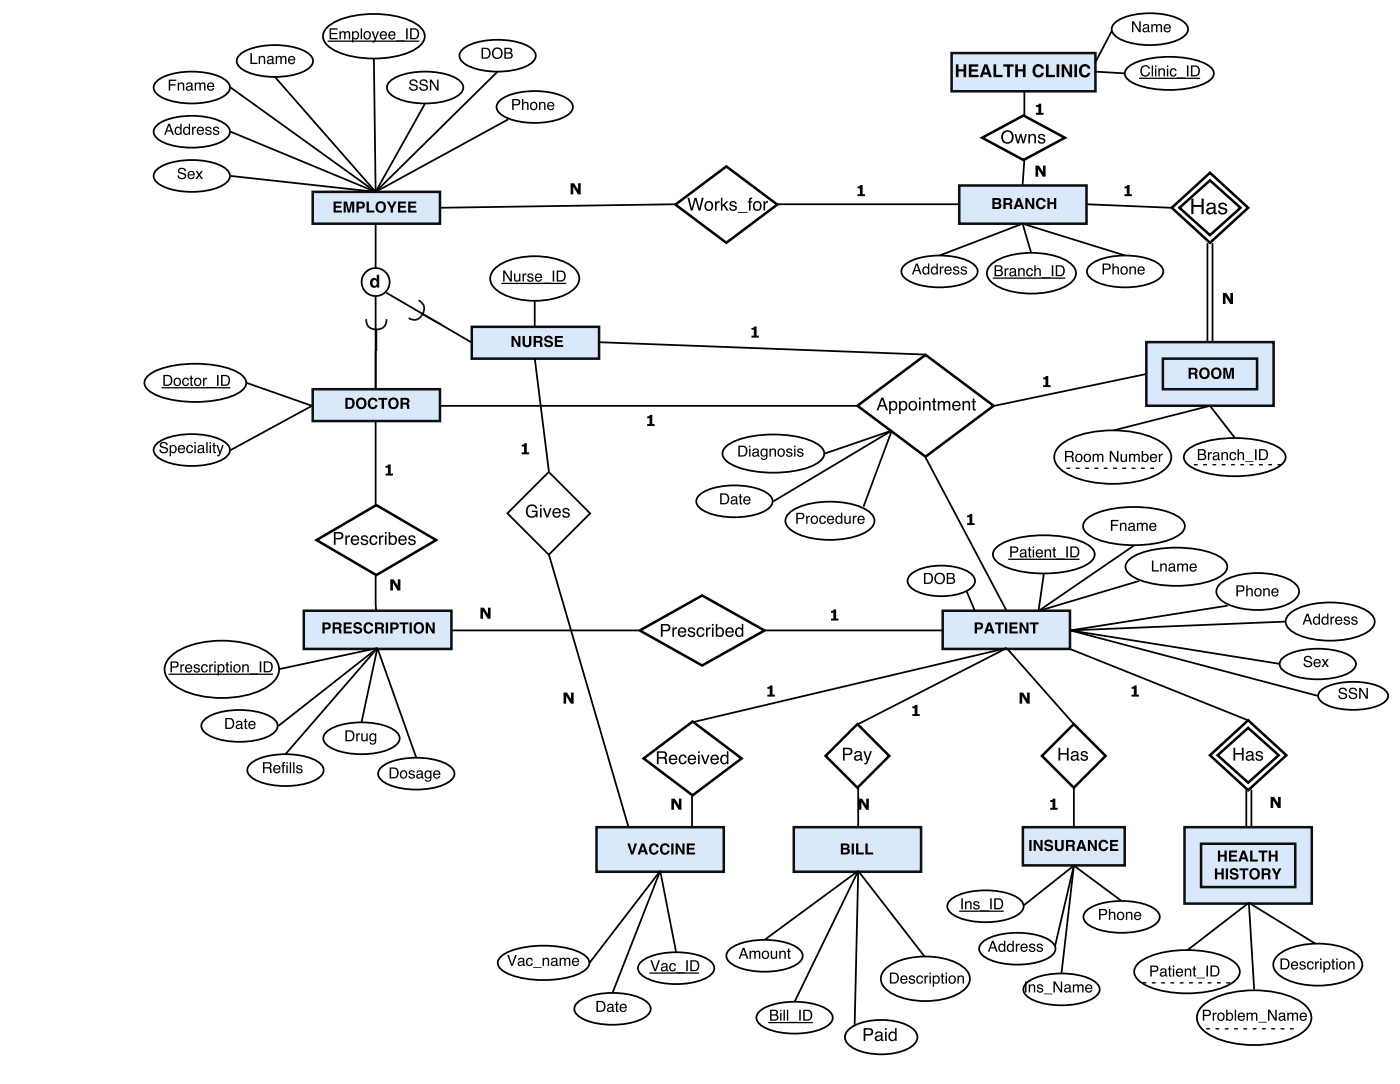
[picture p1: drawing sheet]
<svg xmlns="http://www.w3.org/2000/svg" width="279mm" height="216mm" viewBox="0 0 279 216" stroke-linecap="round" stroke-linejoin="round" font-family="sans-serif">
<path d="M204.4 18.2v4.9" fill="none" stroke="#000" stroke-width=".35"/>
<path d="M189.9 10.6h28.7v7.6h-28.7z" fill="#dae8fc"/>
<path d="M189.9 10.6h28.7v7.6h-28.7z" fill="none" stroke="#0c0f14" stroke-width=".51"/>
<path d="M190.8 12.8h.5v1h1v-1h.5v2.6h-.5v-1.1h-1v1.1h-.5zM193.4 12.8h1.8v.5h-1.3v.5h1.2v.5h-1.2v.6h1.4v.5h-1.9zM196.7 13.4l-.3 1h.7zM196.4 12.8h.6l1 2.6h-.6l-.2-.5h-.9l-.2 .5h-.6zM198.3 12.8h.5v2.1h1.3v.5h-1.8zM200.2 12.8h2.1v.5h-.8v2.1h-.5v-2.1h-.8zM202.6 12.8h.5v1h1v-1h.6v2.6h-.6v-1.1h-1v1.1h-.5zM206.4 13.1a1.12 1.12 0 0 1 1.2-.3 1.12 1.12 0 0 1 .7 .9h-.5a.64 .64 0 0 0-.8-.4 .64 .64 0 0 0-.4 .8 .63 .63 0 0 0 .4 .9 .63 .63 0 0 0 .8-.5h.5a1.18 1.18 0 0 1-1.5 .9 1.18 1.18 0 0 1-.7-1.6zM208.7 12.8h.6v2.1h1.2v.5h-1.8zM210.9 12.8h.5v2.6h-.5zM211.9 12.8h.5l1.1 1.8v-1.8h.5v2.6h-.6l-1-1.8v1.8h-.5zM214.4 12.8h.5v2.6h-.5zM215.7 13.1a1.12 1.12 0 0 1 1.1-.3 1.12 1.12 0 0 1 .8 .9h-.5a.64 .64 0 0 0-.9-.4 .64 .64 0 0 0-.3 .8 .63 .63 0 0 0 .4 .9 .63 .63 0 0 0 .8-.5h.5a1.18 1.18 0 0 1-1.5 .9 1.18 1.18 0 0 1-.7-1.6z" fill="#000"/>
<path d="M204.4 31.9l-.3 5" fill="none" stroke="#000" stroke-width=".35"/>
<path d="M196 27.5l8.3-4.5 8.2 4.5-8.2 4.4z" fill="#fff"/>
<path d="M196 27.5l8.3-4.5 8.2 4.5-8.2 4.4z" fill="none" stroke="#000" stroke-width=".51"/>
<path d="M200.3 26.2a1.33 1.33 0 0 1 2 .9 1.33 1.33 0 0 1-1.5 1.6 1.41 1.41 0 0 1-.5-2.5zM200.4 26.6a1.02 1.02 0 0 0-.1 1.3 1.02 1.02 0 0 0 1.3 .3 1.01 1.01 0 0 0 .3-1.4 1.01 1.01 0 0 0-1.5-.2zM202.5 26.7h.3l.4 1.5 .3-1.5h.4l.3 1.5 .4-1.5h.3l-.5 1.9h-.3l-.4-1.4-.4 1.4h-.3zM205.2 26.7h.3v.3a.65 .65 0 0 1 .8-.3 .65 .65 0 0 1 .4 .7v1.2h-.3v-1.2a.46 .46 0 0 0-.5-.4 .46 .46 0 0 0-.4 .6v1h-.3zM207.3 26.9a.75 .75 0 0 1 1.3 .4h-.3a.39 .39 0 0 0-.4-.3 .39 .39 0 0 0-.4 .3l.2 .1a.8 .8 0 0 1 .9 .8 .8 .8 0 0 1-.8 .5 .8 .8 0 0 1-.7-.7h.3a.45 .45 0 0 0 .5 .4 .45 .45 0 0 0 .4-.4l-.1-.1a.94 .94 0 0 1-1-.8z" fill="#000"/>
<path d="M216.8 40.7l16.9 .8" fill="none" stroke="#000" stroke-width=".35"/>
<path d="M191.4 37h25.4v7.6h-25.4z" fill="#dae8fc"/>
<path d="M191.4 37h25.4v7.6h-25.4z" fill="none" stroke="#0c0f14" stroke-width=".51"/>
<path d="M198.5 39.9v.5h.5a.26 .26 0 0 0 .3-.3 .26 .26 0 0 0-.3-.2zM198.5 40.7v.6h.5a.3 .3 0 0 0 .4-.3 .3 .3 0 0 0-.4-.3zM198 39.5h1.1a.56 .56 0 0 1 .6 .3 .56 .56 0 0 1-.2 .7 .64 .64 0 0 1 .3 .8 .64 .64 0 0 1-.8 .4h-1zM200.7 39.9v.6h.5a.3 .3 0 0 0 .4-.3 .3 .3 0 0 0-.4-.3zM200.3 39.5h1a.61 .61 0 0 1 .7 .4 .61 .61 0 0 1-.3 .8l.2 .1 .2 .9-.5-.1a.68 .68 0 0 0-.4-.8h-.5v.9h-.4zM203.3 40l-.3 .9h.6zM203.1 39.5h.5l.8 2.2h-.5l-.2-.5h-.8l-.1 .5h-.5zM204.6 39.5h.5l.9 1.5v-1.5h.4v2.2h-.4l-.9-1.6v1.6h-.5zM207 39.7a.97 .97 0 0 1 1.7 .5h-.5a.55 .55 0 0 0-.7-.3 .55 .55 0 0 0-.3 .7 .54 .54 0 0 0 .4 .7 .54 .54 0 0 0 .6-.3h.5a1.02 1.02 0 0 1-1.4 .7 1.02 1.02 0 0 1-.5-1.4zM209 39.5h.5v.8h.8v-.8h.5v2.2h-.5v-1h-.8v1h-.5z" fill="#000"/>
<path d="M155 40.7h36.4" fill="none" stroke="#000" stroke-width=".35"/>
<path d="M134.8 40.8l10.2-7.6 10.1 7.6-10.1 7.6z" fill="#fff"/>
<path d="M134.8 40.8l10.2-7.6 10.1 7.6-10.1 7.6z" fill="none" stroke="#000" stroke-width=".51"/>
<path d="M137.2 39.5h.4l.5 2 .5-2h.4l.6 2 .5-2h.3l-.6 2.5h-.4l-.6-2.1-.6 2.1h-.3zM141.1 40.5a.7 .7 0 0 0-.2 .9 .7 .7 0 0 0 .9 .3 .71 .71 0 0 0 .2-.9 .71 .71 0 0 0-.9-.3zM140.8 40.4a.95 .95 0 0 1 1.6 .6 .95 .95 0 0 1-1.4 1l-.4-.6v-.6zM142.7 40.1h.3v.4l.3-.4h.3v.3a.5 .5 0 0 0-.6 .5v1.1h-.3zM143.9 39.5h.3v1.4l.8-.8h.4l-.7 .7 .7 1.2h-.4l-.6-.9-.2 .2v.7h-.3zM145.8 40.3a.75 .75 0 0 1 1.2 .4h-.3a.39 .39 0 0 0-.4-.3 .39 .39 0 0 0-.4 .3l.2 .1a.8 .8 0 0 1 1 .8 .8 .8 0 0 1-.9 .5 .8 .8 0 0 1-.7-.7h.3a.45 .45 0 0 0 .5 .4 .45 .45 0 0 0 .4-.4v-.1a.94 .94 0 0 1-1.1-.8zM147.2 42.3h2v.2h-2zM149.6 39.6l.5-.2v.3h-.2l-.1 .2v.3h.3v.2h-.3v1.6h-.3v-1.6h-.3v-.2h.3zM150.8 40.5a.7 .7 0 0 0-.2 .9 .7 .7 0 0 0 .9 .3 .71 .71 0 0 0 .2-.9 .71 .71 0 0 0-.9-.3zM150.5 40.4a.95 .95 0 0 1 1.5 .6 .95 .95 0 0 1-1.3 1l-.4-.6v-.6zM152.4 40.1h.3v.4l.3-.4h.3v.3a.5 .5 0 0 0-.6 .5v1.1h-.3z" fill="#000"/>
<path d="M134.9 40.7l-47.2 .8" fill="none" stroke="#000" stroke-width=".35"/>
<path d="M62.4 38.3h25.4v6.3h-25.4z" fill="#dae8fc"/>
<path d="M62.4 38.3h25.4v6.3h-25.4z" fill="none" stroke="#0c0f14" stroke-width=".51"/>
<path d="M66.6 40.2h1.6v.4h-1.2v.5h1.1v.3h-1.1v.6h1.2v.4h-1.6zM68.6 40.2h.6l.4 1.7 .4-1.7h.7v2.2h-.4v-1.8l-.4 1.8h-.5l-.4-1.8v1.8h-.4zM71.6 40.6v.6h.4a.32 .32 0 0 0 .4-.3 .32 .32 0 0 0-.4-.3zM71.1 40.2h1a.7 .7 0 0 1 .7 .7 .7 .7 0 0 1-.7 .7h-.5v.8h-.5zM73.2 40.2h.4v1.8h1.1v.4h-1.5zM75.6 40.7a.75 .75 0 0 0-.2 1 .75 .75 0 0 0 .9 .3 .73 .73 0 0 0 .3-1 .73 .73 0 0 0-1-.3zM75.3 40.4a1.12 1.12 0 0 1 1.7 .9 1.12 1.12 0 0 1-1.7 .9 1.39 1.39 0 0 1 0-1.8zM77.2 40.2h.5l.5 1 .4-1h.6l-.8 1.4v.8h-.4v-.8zM79.4 40.2h1.6v.4h-1.1v.5h1v.3h-1v.6h1.2v.4h-1.7zM81.5 40.2h1.6v.4h-1.2v.5h1.1v.3h-1.1v.6h1.2v.4h-1.6z" fill="#000"/>
<path d="M75 44.6v8.8M75 70v7.8M75 84.1v16.6" fill="none" stroke="#000" stroke-width=".35"/>
<path d="M62.4 77.6h25.4v6.4h-25.4z" fill="#dae8fc"/>
<path d="M62.4 77.6h25.4v6.4h-25.4z" fill="none" stroke="#0c0f14" stroke-width=".51"/>
<path d="M69.4 79.7v1.5a.74 .74 0 0 0 .9-.7 .74 .74 0 0 0-.9-.8zM68.9 79.4h1a1.11 1.11 0 0 1 .9 1.1 1.11 1.11 0 0 1-.9 1.1h-1zM71.7 79.9a.75 .75 0 0 0-.2 .9 .75 .75 0 0 0 .9 .3 .73 .73 0 0 0 .3-1 .73 .73 0 0 0-1-.2zM71.4 79.6a1.12 1.12 0 0 1 1.7 .9 1.12 1.12 0 0 1-1.7 .9 1.39 1.39 0 0 1 0-1.8zM73.7 79.6a.97 .97 0 0 1 1.6 .5h-.4a.55 .55 0 0 0-.7-.3 .55 .55 0 0 0-.3 .7 .54 .54 0 0 0 .3 .7 .54 .54 0 0 0 .7-.4h.4a1.02 1.02 0 0 1-1.3 .8 1.02 1.02 0 0 1-.6-1.5zM75.5 79.4h1.8v.4h-.7v1.8h-.4v-1.8h-.7zM78.1 79.9a.75 .75 0 0 0-.1 .9 .75 .75 0 0 0 .8 .3 .73 .73 0 0 0 .3-1 .73 .73 0 0 0-1-.2zM77.8 79.6a1.12 1.12 0 0 1 1.8 .9 1.12 1.12 0 0 1-1.8 .9 1.39 1.39 0 0 1 0-1.8zM80.4 79.7v.6h.5a.3 .3 0 0 0 .4-.2 .3 .3 0 0 0-.4-.4zM79.9 79.4h1.1a.61 .61 0 0 1 .7 .4 .61 .61 0 0 1-.3 .7l.2 .2 .2 .9-.6-.1a.68 .68 0 0 0-.3-.8h-.5v.9h-.5z" fill="#000"/>
<path d="M94.2 65.2h25.4v6.4h-25.4z" fill="#dae8fc"/>
<path d="M94.2 65.2h25.4v6.4h-25.4z" fill="none" stroke="#0c0f14" stroke-width=".51"/>
<path d="M102.1 67h.5l.8 1.6v-1.6h.5v2.2h-.5l-.9-1.5v1.5h-.4zM104.3 67h.5v1.4a.43 .43 0 0 0 .4 .5 .43 .43 0 0 0 .4-.5v-1.4h.4v1.4a.88 .88 0 0 1-.8 .9 .88 .88 0 0 1-.9-.9zM106.9 67.4v.6h.6a.3 .3 0 0 0 .3-.3 .3 .3 0 0 0-.3-.3zM106.5 67h1.1a.61 .61 0 0 1 .7 .4 .61 .61 0 0 1-.3 .8l.2 .1 .1 .9-.5-.1a.68 .68 0 0 0-.4-.7h-.5v.8h-.4zM108.8 67.2a.91 .91 0 0 1 1.5 .5h-.4a.37 .37 0 0 0-.5-.4 .37 .37 0 0 0-.3 .5 1.12 1.12 0 0 1 1.3 .8 .92 .92 0 0 1-.9 .7 .92 .92 0 0 1-.9-.8h.4a.46 .46 0 0 0 .5 .4 .46 .46 0 0 0 .4-.4l-.2-.1a.91 .91 0 0 1-1.1-.9zM110.7 67h1.6v.4h-1.1v.5h1v.4h-1v.5h1.2v.4h-1.7z" fill="#000"/>
<path d="M119.4 68.3l65.3 2.4M87.7 81h83.6" fill="none" stroke="#000" stroke-width=".35"/>
<path d="M171.1 80.9l13.6-10.1 13.6 10.1-13.6 10.2z" fill="#fff"/>
<path d="M171.1 80.9l13.6-10.1 13.6 10.1-13.6 10.2z" fill="none" stroke="#000" stroke-width=".51"/>
<path d="M176.1 79.7l-.4 1.1h.8zM175.9 79.3h.4l.9 2.6h-.4l-.2-.8h-1l-.3 .8h-.4zM177.9 80.4a.72 .72 0 0 0-.1 .8 .72 .72 0 0 0 .7 .4 .72 .72 0 0 0 .3-.8 .72 .72 0 0 0-.7-.5zM177.5 80h.3v.3a.76 .76 0 0 1 .9-.3 .76 .76 0 0 1 .4 .9 .78 .78 0 0 1-.4 .9 .78 .78 0 0 1-.9-.1v.9h-.3zM179.9 80.4a.72 .72 0 0 0-.2 .8 .72 .72 0 0 0 .7 .4 .72 .72 0 0 0 .4-.8 .72 .72 0 0 0-.8-.5zM179.4 80h.3v.3a.76 .76 0 0 1 1-.3 .76 .76 0 0 1 .4 .9 .78 .78 0 0 1-.4 .9 .78 .78 0 0 1-1-.1v.9h-.3zM181.9 80.3a.7 .7 0 0 0-.3 .9 .7 .7 0 0 0 .9 .4 .71 .71 0 0 0 .2-.9 .71 .71 0 0 0-.8-.4zM181.5 80.2a.95 .95 0 0 1 1.6 .7 .95 .95 0 0 1-1.4 .9l-.4-.5v-.6zM183.4 80h.3v1.9h-.3zM183.4 79.3h.3v.4h-.3zM184.2 80h.3v.3a.65 .65 0 0 1 .8-.3 .65 .65 0 0 1 .4 .7v1.2h-.3v-1.2a.46 .46 0 0 0-.6-.4 .46 .46 0 0 0-.3 .6v1h-.3zM186.2 79.5h.4v.5h.2v.3h-.2v1.2l.2 .1v.3a.44 .44 0 0 1-.6-.4v-1.2h-.2v-.3h.2zM187.2 80h.3v.3a.61 .61 0 0 1 1 0 .62 .62 0 0 1 .7-.3 .62 .62 0 0 1 .5 .6v1.3h-.4v-1.3a.4 .4 0 0 0-.5-.3 .4 .4 0 0 0-.2 .5v1.1h-.4v-1.2a.42 .42 0 0 0-.5-.4 .42 .42 0 0 0-.2 .6v1h-.3zM190.3 80.3a.85 .85 0 0 1 1-.2 .85 .85 0 0 1 .4 .9h-1.4a.53 .53 0 0 0 .4 .7 .53 .53 0 0 0 .7-.4h.3a.9 .9 0 0 1-1.3 .5 .9 .9 0 0 1-.3-1.3zM190.5 80.4l-.1 .4h1l-.1-.3-.2-.2zM192.1 80h.3v.3a.65 .65 0 0 1 .8-.3 .65 .65 0 0 1 .4 .7v1.2h-.3v-1.2a.46 .46 0 0 0-.6-.4 .46 .46 0 0 0-.3 .6v1h-.3zM194.1 79.5h.3v.5h.3v.3h-.3v1.2l.3 .1v.3a.44 .44 0 0 1-.6-.4v-1.2h-.2v-.3h.2z" fill="#000"/>
<path d="M184.7 91.2l16.2 30.7M152.6 125.8h35.6M200.9 129.3l13.4 15.2M213.5 129.5l35.7 14.3" fill="none" stroke="#000" stroke-width=".35"/>
<path d="M188.1 121.8h25.4v7.7h-25.4z" fill="#dae8fc"/>
<path d="M188.1 121.8h25.4v7.7h-25.4z" fill="none" stroke="#0c0f14" stroke-width=".51"/>
<path d="M195 124.6v.6h.4a.32 .32 0 0 0 .3-.3 .32 .32 0 0 0-.3-.3zM194.5 124.2h1a.7 .7 0 0 1 .7 .7 .7 .7 0 0 1-.8 .7h-.4v.8h-.5zM197.4 124.7l-.3 .8h.6zM197.2 124.2h.5l.8 2.2h-.5l-.2-.5h-.8l-.1 .5h-.5zM198.6 124.2h1.7v.4h-.6v1.8h-.5v-1.8h-.6zM200.6 124.2h.4v2.2h-.4zM201.5 124.2h1.6v.4h-1.2v.4h1.1v.4h-1.1v.6h1.2v.4h-1.6zM203.5 124.2h.5l.8 1.5v-1.5h.5v2.2h-.5l-.9-1.6v1.6h-.4zM205.5 124.2h1.8v.4h-.7v1.8h-.4v-1.8h-.7z" fill="#000"/>
<path d="M214.3 157.2v7.7" fill="none" stroke="#000" stroke-width=".35"/>
<path d="M214.3 144.4l6.3 6.4-6.3 6.3-6.4-6.3z" fill="#fff"/>
<path d="M214.3 144.4l6.3 6.4-6.3 6.3-6.4-6.3z" fill="none" stroke="#000" stroke-width=".51"/>
<path d="M211.2 149.2h.4v1h1.3v-1h.4v2.5h-.4v-1.2h-1.3v1.2h-.4zM214 151.1a.44 .44 0 0 0 .6 .4 .44 .44 0 0 0 .2-.7zM213.9 150.1a.8 .8 0 0 1 1.3 .2v1.1l.2 .1v.2h-.3l-.2-.2a.64 .64 0 0 1-.9 .3 .64 .64 0 0 1-.2-1l1.1-.3a.42 .42 0 0 0-.4-.4 .42 .42 0 0 0-.4 .3h-.3zM215.9 150a.75 .75 0 0 1 1.2 .4h-.3a.39 .39 0 0 0-.4-.3 .39 .39 0 0 0-.4 .3l.2 .2a.8 .8 0 0 1 .9 .7 .8 .8 0 0 1-.8 .5 .8 .8 0 0 1-.7-.7h.3a.45 .45 0 0 0 .5 .4 .45 .45 0 0 0 .4-.4l-.1-.1a.94 .94 0 0 1-1-.8z" fill="#000"/>
<path d="M204.1 165h20.4v7.6h-20.4z" fill="#dae8fc"/>
<path d="M204.1 165h20.4v7.6h-20.4z" fill="none" stroke="#0c0f14" stroke-width=".51"/>
<path d="M205.4 167.6h.5v2.2h-.5zM206.3 167.6h.5l.8 1.5v-1.5h.5v2.2h-.5l-.9-1.6v1.6h-.4zM208.6 167.7a.91 .91 0 0 1 1.5 .5h-.4a.37 .37 0 0 0-.5-.4 .37 .37 0 0 0-.2 .5 1.12 1.12 0 0 1 1.2 .8 .92 .92 0 0 1-.9 .7 .92 .92 0 0 1-.9-.7h.4a.46 .46 0 0 0 .5 .3 .46 .46 0 0 0 .4-.3l-.2-.2a.91 .91 0 0 1-1.1-.9zM210.5 167.6h.5v1.3a.43 .43 0 0 0 .4 .5 .43 .43 0 0 0 .4-.5v-1.3h.5v1.3a.88 .88 0 0 1-.9 .9 .88 .88 0 0 1-.9-.9zM213.2 167.9v.6h.5a.3 .3 0 0 0 .4-.3 .3 .3 0 0 0-.4-.3zM212.7 167.6h1.1a.61 .61 0 0 1 .7 .4 .61 .61 0 0 1-.3 .7l.2 .2 .2 .9-.6-.1a.68 .68 0 0 0-.3-.8h-.5v.9h-.5zM215.8 168.1l-.3 .8h.6zM215.6 167.6h.5l.7 2.2h-.5l-.1-.5h-.8l-.2 .5h-.4zM217.1 167.6h.5l.9 1.5v-1.5h.4v2.2h-.5l-.9-1.6v1.6h-.4zM219.5 167.8a.97 .97 0 0 1 1.7 .5h-.5a.55 .55 0 0 0-.7-.3 .55 .55 0 0 0-.3 .7 .54 .54 0 0 0 .3 .7 .54 .54 0 0 0 .7-.4h.5a1.02 1.02 0 0 1-1.4 .8 1.02 1.02 0 0 1-.5-1.5zM221.5 167.6h1.6v.4h-1.1v.4h1v.4h-1v.6h1.2v.4h-1.7z" fill="#000"/>
<path d="M248.7 157.5v7.4M249.7 157.5v7.4" fill="none" stroke="#000" stroke-width=".35"/>
<path d="M241.5 150.7l7.6-7 7.6 7-7.6 7z" fill="#fff"/>
<path d="M241.5 150.7l7.6-7 7.6 7-7.6 7z" fill="none" stroke="#000" stroke-width=".51"/>
<path d="M243 150.7l6.1-5.5 6.1 5.5-6.1 5.4z" fill="#fff"/>
<path d="M243 150.7l6.1-5.5 6.1 5.5-6.1 5.4z" fill="none" stroke="#000" stroke-width=".51"/>
<path d="M246.2 149.2h.3v1h1.3v-1h.4v2.5h-.4v-1.2h-1.3v1.2h-.3zM249 151.1a.44 .44 0 0 0 .5 .4 .44 .44 0 0 0 .3-.7zM248.8 150.1a.8 .8 0 0 1 1.3 .2l.1 1.1 .2 .1v.2h-.4l-.1-.2a.64 .64 0 0 1-1 .3 .64 .64 0 0 1-.1-1l1-.3a.42 .42 0 0 0-.4-.4 .42 .42 0 0 0-.4 .3h-.3zM250.8 150a.75 .75 0 0 1 1.2 .4h-.3a.39 .39 0 0 0-.4-.3 .39 .39 0 0 0-.4 .3l.2 .2a.8 .8 0 0 1 1 .7 .8 .8 0 0 1-.9 .5 .8 .8 0 0 1-.7-.7h.3a.45 .45 0 0 0 .5 .4 .45 .45 0 0 0 .4-.4v-.1a.94 .94 0 0 1-1.1-.8z" fill="#000"/>
<path d="M63.2 107.7l11.9-6.9 11.9 6.9-11.9 7z" fill="#fff"/>
<path d="M63.2 107.7l11.9-6.9 11.9 6.9-11.9 7z" fill="none" stroke="#000" stroke-width=".51"/>
<path d="M66.6 106.1h1.2a.74 .74 0 0 1 .7 .8 .74 .74 0 0 1-.7 .7h-.8v1.1h-.4zM67 106.4v.9h.7a.45 .45 0 0 0 .5-.4 .45 .45 0 0 0-.5-.5zM68.9 106.8h.3v.3l.4-.3h.2v.3a.5 .5 0 0 0-.6 .5v1.1h-.3zM70.2 107.1a.85 .85 0 0 1 1.1-.2 .85 .85 0 0 1 .4 1h-1.4a.53 .53 0 0 0 .4 .6 .53 .53 0 0 0 .7-.4h.3a.9 .9 0 0 1-1.3 .5 .9 .9 0 0 1-.3-1.3zM70.5 107.2l-.2 .4h1.1l-.1-.3-.3-.2zM72.2 106.9a.75 .75 0 0 1 1.2 .5h-.3a.39 .39 0 0 0-.4-.4 .39 .39 0 0 0-.3 .4l.1 .1a.8 .8 0 0 1 1 .8 .8 .8 0 0 1-.9 .4 .8 .8 0 0 1-.6-.6h.3a.45 .45 0 0 0 .4 .4 .45 .45 0 0 0 .5-.4l-.1-.1a.94 .94 0 0 1-1.1-.8zM74 107a.76 .76 0 0 1 .8-.2 .76 .76 0 0 1 .5 .6h-.3a.51 .51 0 0 0-.7-.3 .51 .51 0 0 0-.2 .7 .49 .49 0 0 0 .3 .7 .49 .49 0 0 0 .6-.5h.3a.84 .84 0 0 1-1.1 .7 .84 .84 0 0 1-.4-1.2zM75.6 106.8h.3v.3l.4-.3h.2v.3a.5 .5 0 0 0-.5 .5v1.1h-.4zM76.8 106.8h.3v1.9h-.3zM76.8 106.1h.3v.4h-.3zM77.6 106.1h.3v.9a.81 .81 0 0 1 1.1-.1 .81 .81 0 0 1 .2 1.1 .74 .74 0 0 1-.5 .7 .74 .74 0 0 1-.8-.3v.3h-.3zM78 107.2a.64 .64 0 0 0-.1 .9 .64 .64 0 0 0 .9 .2 .65 .65 0 0 0 .1-.9 .65 .65 0 0 0-.9-.2zM79.7 107.1a.85 .85 0 0 1 1.1-.2 .85 .85 0 0 1 .4 1h-1.4a.53 .53 0 0 0 .4 .6 .53 .53 0 0 0 .6-.4h.4a.9 .9 0 0 1-1.3 .5 .9 .9 0 0 1-.3-1.3zM80 107.2l-.2 .4h1.1l-.1-.3-.3-.2zM81.7 106.9a.75 .75 0 0 1 1.2 .5h-.3a.39 .39 0 0 0-.4-.4 .39 .39 0 0 0-.4 .4l.2 .1a.8 .8 0 0 1 1 .8 .8 .8 0 0 1-.9 .4 .8 .8 0 0 1-.7-.6h.3a.45 .45 0 0 0 .5 .4 .45 .45 0 0 0 .4-.4v-.1a.94 .94 0 0 1-1.1-.8z" fill="#000"/>
<path d="M75 114.8v6.2l.1 .8 .2 .1M90.1 125.8h37.4" fill="none" stroke="#000" stroke-width=".35"/>
<path d="M60.6 121.8h29.5v7.7h-29.5z" fill="#dae8fc"/>
<path d="M60.6 121.8h29.5v7.7h-29.5z" fill="none" stroke="#0c0f14" stroke-width=".51"/>
<path d="M64.8 124.6v.6h.4a.32 .32 0 0 0 .4-.3 .32 .32 0 0 0-.4-.3zM64.3 124.2h1a.7 .7 0 0 1 .7 .7 .7 .7 0 0 1-.7 .7h-.5v.8h-.5zM66.8 124.6v.5h.5a.3 .3 0 0 0 .4-.2 .3 .3 0 0 0-.3-.3zM66.4 124.2h1.1a.61 .61 0 0 1 .6 .4 .61 .61 0 0 1-.3 .7l.3 .2 .1 .9-.5-.1a.68 .68 0 0 0-.4-.8h-.5v.9h-.4zM68.6 124.2h1.6v.4h-1.2v.4h1.1v.4h-1.1v.6h1.2v.4h-1.6zM70.7 124.3a.91 .91 0 0 1 1.5 .5h-.4a.37 .37 0 0 0-.4-.4 .37 .37 0 0 0-.3 .5 1.12 1.12 0 0 1 1.2 .8 .92 .92 0 0 1-.9 .7 .92 .92 0 0 1-.9-.7h.4a.46 .46 0 0 0 .5 .3 .46 .46 0 0 0 .4-.3l-.2-.2a.91 .91 0 0 1-1-.9zM72.8 124.4a.97 .97 0 0 1 1.7 .5h-.5a.55 .55 0 0 0-.7-.3 .55 .55 0 0 0-.3 .7 .54 .54 0 0 0 .3 .7 .54 .54 0 0 0 .7-.4h.5a1.02 1.02 0 0 1-1.4 .8 1.02 1.02 0 0 1-.5-1.5zM75.3 124.6v.5h.5a.3 .3 0 0 0 .4-.2 .3 .3 0 0 0-.4-.3zM74.8 124.2h1.1a.61 .61 0 0 1 .7 .4 .61 .61 0 0 1-.3 .7l.2 .2 .2 .9-.5-.1a.68 .68 0 0 0-.4-.8h-.5v.9h-.5zM77 124.2h.5v2.2h-.5zM78.3 124.6v.6h.5a.32 .32 0 0 0 .3-.3 .32 .32 0 0 0-.3-.3zM77.9 124.2h.9a.7 .7 0 0 1 .8 .7 .7 .7 0 0 1-.8 .7h-.5v.8h-.4zM79.7 124.2h1.8v.4h-.7v1.8h-.4v-1.8h-.7zM81.7 124.2h.5v2.2h-.5zM83.2 124.7a.75 .75 0 0 0-.2 .9 .75 .75 0 0 0 .9 .3 .73 .73 0 0 0 .3-1 .73 .73 0 0 0-1-.2zM82.9 124.4a1.12 1.12 0 0 1 1.7 .9 1.12 1.12 0 0 1-1.7 .9 1.39 1.39 0 0 1 0-1.8zM85 124.2h.5l.8 1.5v-1.5h.5v2.2h-.5l-.9-1.6v1.6h-.4z" fill="#000"/>
<path d="M127.7 125.8l12.4-7 12.5 7-12.5 7z" fill="#fff"/>
<path d="M127.7 125.8l12.4-7 12.5 7-12.5 7z" fill="none" stroke="#000" stroke-width=".51"/>
<path d="M131.9 124.5h1.1a.74 .74 0 0 1 .8 .7 .74 .74 0 0 1-.8 .7h-.8v1.1h-.3zM132.2 124.8v.9h.7a.45 .45 0 0 0 .5-.5 .45 .45 0 0 0-.5-.4zM134.2 125.2h.3v.3l.3-.3 .3-.1v.4a.5 .5 0 0 0-.6 .5v1h-.3zM135.5 125.4a.85 .85 0 0 1 1-.2 .85 .85 0 0 1 .5 1h-1.4a.53 .53 0 0 0 .4 .6 .53 .53 0 0 0 .6-.4h.3a.9 .9 0 0 1-1.3 .6 .9 .9 0 0 1-.2-1.4zM135.8 125.6l-.2 .3h1v-.3l-.3-.2zM137.5 125.3a.75 .75 0 0 1 1.2 .4h-.3a.39 .39 0 0 0-.4-.3 .39 .39 0 0 0-.4 .3l.2 .2a.8 .8 0 0 1 .9 .7 .8 .8 0 0 1-.8 .5 .8 .8 0 0 1-.7-.7h.3a.45 .45 0 0 0 .5 .4 .45 .45 0 0 0 .4-.4l-.1-.1a.94 .94 0 0 1-1-.8zM139.2 125.4a.76 .76 0 0 1 .8-.3 .76 .76 0 0 1 .6 .7h-.3a.51 .51 0 0 0-.7-.4 .51 .51 0 0 0-.3 .8 .49 .49 0 0 0 .4 .6 .49 .49 0 0 0 .6-.4h.3a.84 .84 0 0 1-1.1 .6 .84 .84 0 0 1-.5-1.2zM140.9 125.2h.3v.3l.3-.3 .3-.1v.4a.5 .5 0 0 0-.6 .5v1h-.3zM142.1 125.2h.3v1.8h-.3zM142.1 124.5h.3v.3h-.3zM142.8 124.5h.4v.9a.81 .81 0 0 1 1-.1 .81 .81 0 0 1 .3 1 .74 .74 0 0 1-.5 .7 .74 .74 0 0 1-.9-.2v.2h-.3zM143.3 125.6a.64 .64 0 0 0-.1 .8 .64 .64 0 0 0 .8 .2 .65 .65 0 0 0 .1-.8 .65 .65 0 0 0-.8-.2zM145 125.4a.85 .85 0 0 1 1-.2 .85 .85 0 0 1 .4 1h-1.3a.53 .53 0 0 0 .4 .6 .53 .53 0 0 0 .6-.4h.3a.9 .9 0 0 1-1.3 .6 .9 .9 0 0 1-.2-1.4zM145.2 125.6l-.1 .3h1l-.1-.3-.2-.2zM147.2 125.6a.7 .7 0 0 0-.2 .8 .7 .7 0 0 0 .8 .4 .73 .73 0 0 0 .3-.8 .73 .73 0 0 0-.7-.6zM147.1 125.3l.6-.1 .3 .2v-.9h.3v2.5h-.2v-.2a.81 .81 0 0 1-1.1 .1 .81 .81 0 0 1-.3-1z" fill="#000"/>
<path d="M241 48.5v19.8M242 48.5v19.8" fill="none" stroke="#000" stroke-width=".35"/>
<path d="M233.9 41.5l7.6-7 7.6 7-7.6 6.9z" fill="#fff"/>
<path d="M233.9 41.5l7.6-7 7.6 7-7.6 6.9z" fill="none" stroke="#000" stroke-width=".51"/>
<path d="M235.4 41.5l6.1-5.5 6.1 5.5-6.1 5.4z" fill="#fff"/>
<path d="M235.4 41.5l6.1-5.5 6.1 5.5-6.1 5.4z" fill="none" stroke="#000" stroke-width=".51"/>
<path d="M237.8 39.6h.4v1.3h1.6v-1.3h.4v3.1h-.4v-1.4h-1.6v1.4h-.4zM241.1 41.9a.54 .54 0 0 0 .6 .6 .54 .54 0 0 0 .5-.6v-.3zM240.9 40.7a.98 .98 0 0 1 1.7 .3v1.4h.2v.3a.43 .43 0 0 1-.6-.3 .77 .77 0 0 1-1.1 .4 .77 .77 0 0 1-.2-1.2l1.3-.4a.51 .51 0 0 0-.5-.5 .51 .51 0 0 0-.5 .4h-.4zM243.4 40.6a.91 .91 0 0 1 1.5 .5h-.4a.48 .48 0 0 0-.5-.4 .48 .48 0 0 0-.4 .5l.2 .1a.97 .97 0 0 1 1.1 1 .98 .98 0 0 1-1 .5 .98 .98 0 0 1-.8-.8h.3a.55 .55 0 0 0 .6 .5 .55 .55 0 0 0 .5-.5l-.2-.2a.98 .98 0 0 1-1.1-.9z" fill="#000"/>
<path d="M228.8 74.6l-30.4 6.4" fill="none" stroke="#000" stroke-width=".35"/>
<path d="M228.8 68.2h25.4v12.7h-25.4z" fill="#dae8fc"/>
<path d="M228.8 68.2h25.4v12.7h-25.4z" fill="none" stroke="#0c0f14" stroke-width=".51"/>
<path d="M232.1 71.6h18.8v6h-18.8z" fill="#dae8fc"/>
<path d="M232.1 71.6h18.8v6h-18.8z" fill="none" stroke="#0c0f14" stroke-width=".51"/>
<path d="M237.7 73.8v.5h.5a.3 .3 0 0 0 .3-.2 .3 .3 0 0 0-.3-.3zM237.2 73.4h1.1a.61 .61 0 0 1 .7 .4 .61 .61 0 0 1-.3 .7l.2 .2 .1 .9-.5-.1a.68 .68 0 0 0-.4-.8h-.4v.9h-.5zM239.9 73.9a.75 .75 0 0 0-.1 .9 .75 .75 0 0 0 .9 .3 .73 .73 0 0 0 .3-1 .73 .73 0 0 0-1.1-.2zM239.7 73.6a1.12 1.12 0 0 1 1.7 .9 1.12 1.12 0 0 1-1.7 .9 1.39 1.39 0 0 1 0-1.8zM242.3 73.9a.75 .75 0 0 0-.1 .9 .75 .75 0 0 0 .9 .3 .73 .73 0 0 0 .2-1 .73 .73 0 0 0-1-.2zM242 73.6a1.12 1.12 0 0 1 1.8 .9 1.12 1.12 0 0 1-1.8 .9 1.39 1.39 0 0 1 0-1.8zM244.1 73.4h.7l.4 1.7 .4-1.7h.7v2.2h-.5v-1.9l-.4 1.9h-.4l-.4-1.9v1.9h-.5z" fill="#000"/>
<path d="M236.4 165h25.4v15.3h-25.4z" fill="#dae8fc"/>
<path d="M236.4 165h25.4v15.3h-25.4z" fill="none" stroke="#0c0f14" stroke-width=".51"/>
<path d="M239.7 168.3h18.8v8.7h-18.8z" fill="#dae8fc"/>
<path d="M239.7 168.3h18.8v8.7h-18.8z" fill="none" stroke="#0c0f14" stroke-width=".51"/>
<g fill="#000">
<path d="M242.5 173.2h.4v.9h.9v-.9h.4v2.2h-.4v-.9h-.9v.9h-.4zM244.6 173.2h.5v2.2h-.5zM245.7 173.4a.91 .91 0 0 1 1.4 .5h-.4a.37 .37 0 0 0-.4-.4 .37 .37 0 0 0-.3 .5 1.12 1.12 0 0 1 1.2 .8 .92 .92 0 0 1-.9 .7 .92 .92 0 0 1-.9-.7h.4a.46 .46 0 0 0 .5 .3 .46 .46 0 0 0 .4-.4l-.2-.1a.91 .91 0 0 1-1-.9zM247.4 173.2h1.7v.4h-.6v1.8h-.5v-1.8h-.6zM249.9 173.8a.75 .75 0 0 0-.1 .9 .75 .75 0 0 0 .9 .3 .73 .73 0 0 0 .3-1 .73 .73 0 0 0-1.1-.2zM249.7 173.4a1.12 1.12 0 0 1 1.7 .9 1.12 1.12 0 0 1-1.7 .9 1.39 1.39 0 0 1 0-1.8zM252.2 173.6v.6h.6a.3 .3 0 0 0 .3-.3 .3 .3 0 0 0-.3-.3zM251.8 173.2h1.1a.61 .61 0 0 1 .6 .4 .61 .61 0 0 1-.3 .8l.3 .2 .1 .8h-.5a.68 .68 0 0 0-.4-.8h-.5v.8h-.4zM253.8 173.2h.5l.5 1 .4-1h.5l-.7 1.4v.8h-.4v-.8z"/>
<path d="M243.1 169.7h.4v.8h.9v-.8h.4v2.2h-.4v-1h-.9v1h-.4zM245.3 169.7h1.6v.4h-1.2v.4h1.1v.4h-1.1v.6h1.2v.4h-1.6zM248.2 170.2l-.3 .8h.5zM247.9 169.7h.5l.8 2.2h-.5l-.1-.5h-.8l-.2 .5h-.5zM249.5 169.7h.4v1.8h1.1v.4h-1.5zM251.2 169.7h1.7v.4h-.6v1.8h-.5v-1.8h-.6zM253.2 169.7h.5v.8h.8v-.8h.5v2.2h-.5v-1h-.8v1h-.5z"/>
</g>
<path d="M200.9 129.3l-62.8 14.8M138.1 158.6v6.3" fill="none" stroke="#000" stroke-width=".35"/>
<path d="M128.4 151.3l9.8-7.4 9.8 7.4-9.8 7.4z" fill="#fff"/>
<path d="M128.4 151.3l9.8-7.4 9.8 7.4-9.8 7.4z" fill="none" stroke="#000" stroke-width=".51"/>
<path d="M131.4 150.2v.8h.8a.44 .44 0 0 0 .6-.4 .44 .44 0 0 0-.5-.4zM131.1 149.9h1.2a.7 .7 0 0 1 .8 .4 .7 .7 0 0 1-.3 .9l.2 .3 .2 .9h-.4l-.1-.7a.4 .4 0 0 0-.5-.4h-.8v1.1h-.3zM133.7 150.8a.85 .85 0 0 1 1.1-.2 .85 .85 0 0 1 .4 1h-1.4a.53 .53 0 0 0 .4 .6 .53 .53 0 0 0 .6-.4h.3a.9 .9 0 0 1-1.2 .6 .9 .9 0 0 1-.3-1.4zM134 151l-.2 .3h1.1l-.1-.3-.3-.2zM135.7 150.8a.76 .76 0 0 1 .8-.3 .76 .76 0 0 1 .5 .7h-.3a.51 .51 0 0 0-.7-.4 .51 .51 0 0 0-.2 .8 .49 .49 0 0 0 .3 .6 .49 .49 0 0 0 .6-.4h.3a.84 .84 0 0 1-1.1 .6 .84 .84 0 0 1-.4-1.2zM137.5 150.8a.85 .85 0 0 1 1-.2 .85 .85 0 0 1 .4 1h-1.3a.53 .53 0 0 0 .4 .6 .53 .53 0 0 0 .6-.4h.3a.9 .9 0 0 1-1.3 .6 .9 .9 0 0 1-.3-1.4zM137.7 151l-.1 .3h1l-.1-.3-.2-.2zM139.3 150.6h.3v1.8h-.3zM139.3 149.9h.3v.3h-.3zM139.9 150.6h.4l.4 1.5 .6-1.5h.3l-.7 1.8h-.3zM142 150.8a.85 .85 0 0 1 1.1-.2 .85 .85 0 0 1 .4 1h-1.4a.53 .53 0 0 0 .4 .6 .53 .53 0 0 0 .6-.4h.3a.9 .9 0 0 1-1.2 .6 .9 .9 0 0 1-.3-1.4zM142.3 151l-.2 .3h1.1l-.1-.3-.3-.2zM144.2 151a.7 .7 0 0 0-.1 .8 .7 .7 0 0 0 .7 .4 .73 .73 0 0 0 .3-.8 .73 .73 0 0 0-.7-.6zM144.1 150.7l.6-.1 .4 .2v-.9h.3v2.5h-.3v-.2a.81 .81 0 0 1-1.1 .1 .81 .81 0 0 1-.3-1z" fill="#000"/>
<path d="M119 165h25.4v8.9h-25.4z" fill="#dae8fc"/>
<path d="M119 165h25.4v8.9h-25.4z" fill="none" stroke="#0c0f14" stroke-width=".51"/>
<path d="M125.2 168.3h.5l.5 1.6 .5-1.6h.4l-.7 2.2h-.5zM128.3 168.8l-.3 .8h.6zM128 168.3h.5l.8 2.2h-.5l-.1-.5h-.8l-.2 .5h-.5zM129.8 168.5a.97 .97 0 0 1 1.7 .5h-.5a.55 .55 0 0 0-.7-.3 .55 .55 0 0 0-.3 .7 .54 .54 0 0 0 .3 .7 .54 .54 0 0 0 .7-.4h.5a1.02 1.02 0 0 1-1.4 .8 1.02 1.02 0 0 1-.6-1.5zM132 168.5a.97 .97 0 0 1 1.7 .5h-.5a.55 .55 0 0 0-.7-.3 .55 .55 0 0 0-.3 .7 .54 .54 0 0 0 .3 .7 .54 .54 0 0 0 .7-.4h.5a1.02 1.02 0 0 1-1.4 .8 1.02 1.02 0 0 1-.6-1.5zM134 168.3h.4v2.2h-.4zM134.8 168.3h.5l.9 1.5v-1.5h.4v2.2h-.4l-.9-1.6v1.6h-.5zM137.1 168.3h1.6v.4h-1.2v.4h1.1v.4h-1.1v.6h1.2v.4h-1.6z" fill="#000"/>
<path d="M158.4 165h25.4v8.9h-25.4z" fill="#dae8fc"/>
<path d="M158.4 165h25.4v8.9h-25.4z" fill="none" stroke="#0c0f14" stroke-width=".51"/>
<path d="M168.2 168.6v.5h.6a.26 .26 0 0 0 .3-.2 .26 .26 0 0 0-.4-.3zM168.2 169.5v.6h.6a.3 .3 0 0 0 .4-.3 .3 .3 0 0 0-.4-.3zM167.8 168.3h1.1a.56 .56 0 0 1 .6 .3 .56 .56 0 0 1-.2 .7 .64 .64 0 0 1 .3 .8 .64 .64 0 0 1-.8 .4h-1zM170 168.3h.4v2.2h-.4zM170.8 168.3h.5v1.8h1.1v.4h-1.6zM172.7 168.3h.5v1.8h1.1v.4h-1.6z" fill="#000"/>
<path d="M200.9 129.3l-29.6 15.2M171.3 157.2v7.7" fill="none" stroke="#000" stroke-width=".35"/>
<path d="M171.1 144.4l6.4 6.4-6.4 6.3-6.3-6.3z" fill="#fff"/>
<path d="M171.1 144.4l6.4 6.4-6.4 6.3-6.3-6.3z" fill="none" stroke="#000" stroke-width=".51"/>
<path d="M168.2 149.2h1.2a.74 .74 0 0 1 .7 .7 .74 .74 0 0 1-.7 .7h-.8v1.1h-.4zM168.6 149.5v.9h.7a.45 .45 0 0 0 .5-.5 .45 .45 0 0 0-.5-.4zM170.8 151.1a.44 .44 0 0 0 .6 .4 .44 .44 0 0 0 .2-.7zM170.6 150.1a.8 .8 0 0 1 1.4 .2v1.1l.2 .1v.2h-.4l-.1-.2a.64 .64 0 0 1-.9 .3 .64 .64 0 0 1-.2-1l1.1-.3a.42 .42 0 0 0-.4-.4 .42 .42 0 0 0-.5 .3h-.3zM172.3 149.9h.4l.5 1.5 .5-1.5h.3l-.7 2a.6 .6 0 0 1-.8 .6v-.3h.3l.2-.4z" fill="#000"/>
<path d="M222.1 5.8l-3.6 6.7" fill="none" stroke="#000" stroke-width=".35"/>
<path d="M222.3 4.8a10.1 10.1 0 0 1 7.2-2.2 10.1 10.1 0 0 1 7.2 2.2 1.6 1.6 0 0 1-.4 2.5 13.1 13.1 0 0 1-9.2 1.5 7.8 7.8 0 0 1-4.8-2 1.49 1.49 0 0 1 0-2z" fill="#fff"/>
<path d="M218.5 14.3l6 .3M222.3 4.8a10.1 10.1 0 0 1 7.2-2.2 10.1 10.1 0 0 1 7.2 2.2 1.6 1.6 0 0 1-.4 2.5 13.1 13.1 0 0 1-9.2 1.5 7.8 7.8 0 0 1-4.8-2 1.49 1.49 0 0 1 0-2z" fill="none" stroke="#000" stroke-width=".35"/>
<path d="M225.9 4.2h.4l1.1 1.8v-1.8h.2v2.2h-.3l-1.1-1.7v1.7h-.3zM228.3 5.9a.38 .38 0 0 0 .5 .3 .38 .38 0 0 0 .2-.6zM228.2 5a.71 .71 0 0 1 1.1 .2v1h.2v.2l-.1 .1a.45 .45 0 0 0-.7 0 .49 .49 0 0 1-.7-.4 .49 .49 0 0 1 .5-.6l.6-.1a.36 .36 0 0 0-.4-.4 .36 .36 0 0 0-.4 .3h-.2zM229.8 4.8h.2v.3a.52 .52 0 0 1 .9-.1 .53 .53 0 0 1 .6-.2 .53 .53 0 0 1 .4 .6v1h-.3v-1.2l-.2-.2-.4 .3v1.1h-.3v-1a.36 .36 0 0 0-.5-.4 .36 .36 0 0 0-.2 .6v.8h-.2zM232.4 5a.73 .73 0 0 1 .9-.1 .73 .73 0 0 1 .4 .8h-1.2a.45 .45 0 0 0 .3 .5 .45 .45 0 0 0 .6-.3h.2a.78 .78 0 0 1-1.1 .5 .78 .78 0 0 1-.2-1.2zM232.6 5.2l-.1 .3h.9l-.3-.5z" fill="#000"/>
<path d="M224.9 13.6a9.7 9.7 0 0 1 5.7-2.1 19.2 19.2 0 0 1 9.9 1.2 2.2 2.2 0 0 1 1.6 2.5 6.5 6.5 0 0 1-4.7 2.4 20.2 20.2 0 0 1-11.2-1 2.2 2.2 0 0 1-1.6-2.5z" fill="#fff"/>
<path d="M224.9 13.6a9.7 9.7 0 0 1 5.7-2.1 19.2 19.2 0 0 1 9.9 1.2 2.2 2.2 0 0 1 1.6 2.5 6.5 6.5 0 0 1-4.7 2.4 20.2 20.2 0 0 1-11.2-1 2.2 2.2 0 0 1-1.6-2.5zM204.1 44.6l-16.6 6.4" fill="none" stroke="#000" stroke-width=".35"/>
<path d="M227.8 13.3a.95 .95 0 0 1 1-.3 .95 .95 0 0 1 .7 .7h-.3a.7 .7 0 0 0-.9-.4 .7 .7 0 0 0-.4 .9 .69 .69 0 0 0 .5 .8 .69 .69 0 0 0 .8-.6h.3a1.02 1.02 0 0 1-1.3 .8 1.02 1.02 0 0 1-.6-1.4zM229.8 13.1h.3v2.1h-.3zM230.5 13.7h.3v1.5h-.3zM230.5 13.1h.3v.3h-.3zM231.2 13.6h.2v.3a.57 .57 0 0 1 .7-.3 .57 .57 0 0 1 .4 .6v1h-.3v-1a.39 .39 0 0 0-.5-.3 .39 .39 0 0 0-.2 .5v.8h-.3zM232.9 13.7h.3v1.5h-.3zM232.9 13.1h.3v.3h-.3zM233.7 13.8a.65 .65 0 0 1 .6-.2 .65 .65 0 0 1 .5 .6h-.2a.44 .44 0 0 0-.6-.3 .44 .44 0 0 0-.3 .6 .42 .42 0 0 0 .3 .5 .42 .42 0 0 0 .6-.3h.2a.72 .72 0 0 1-.9 .5 .72 .72 0 0 1-.4-1zM234.9 15.5h1.7v.1h-1.7zM236.9 13.1h.3v2.1h-.3zM238 13.3v1.7h.5a.86 .86 0 0 0 .7-.9 .86 .86 0 0 0-.7-.8zM237.7 13.1h.9a1.11 1.11 0 0 1 .9 1 1.11 1.11 0 0 1-.9 1.1h-.9z" fill="#000"/>
<path d="M227.4 15.6h12" fill="none" stroke="#000" stroke-width=".25"/>
<path d="M180.3 53.1a10.1 10.1 0 0 1 7.2-2.1 10.1 10.1 0 0 1 7.2 2.1 1.6 1.6 0 0 1-.4 2.5 13.1 13.1 0 0 1-9.2 1.6 7.8 7.8 0 0 1-4.8-2 1.49 1.49 0 0 1 0-2.1z" fill="#fff"/>
<path d="M180.3 53.1a10.1 10.1 0 0 1 7.2-2.1 10.1 10.1 0 0 1 7.2 2.1 1.6 1.6 0 0 1-.4 2.5 13.1 13.1 0 0 1-9.2 1.6 7.8 7.8 0 0 1-4.8-2 1.49 1.49 0 0 1 0-2.1zM204.1 44.6l1.7 6" fill="none" stroke="#000" stroke-width=".35"/>
<path d="M183 52.9l-.4 1h.7zM182.8 52.6h.3l.8 2.2h-.3l-.2-.7h-.9l-.2 .7h-.3zM184.5 53.5a.55 .55 0 0 0-.1 .8 .55 .55 0 0 0 .7 .1 .55 .55 0 0 0 .1-.7 .55 .55 0 0 0-.7-.2zM184.4 53.2l.5-.1 .3 .3v-.8h.3v2.2h-.3v-.3a.73 .73 0 0 1-1 .1 .73 .73 0 0 1-.1-1zM186.2 53.5a.55 .55 0 0 0-.1 .8 .55 .55 0 0 0 .7 .1 .55 .55 0 0 0 .1-.7 .55 .55 0 0 0-.7-.2zM186.1 53.2l.5-.1 .3 .3v-.8h.3v2.2h-.3v-.3a.73 .73 0 0 1-1 .1 .73 .73 0 0 1-.1-1zM187.6 53.2h.2v.2l.3-.2 .2-.1v.3a.43 .43 0 0 0-.5 .4v1h-.2zM188.7 53.4a.73 .73 0 0 1 .9-.2 .73 .73 0 0 1 .3 .8h-1.1a.45 .45 0 0 0 .3 .6 .45 .45 0 0 0 .5-.3h.3a.78 .78 0 0 1-1.1 .4 .78 .78 0 0 1-.2-1.2zM188.9 53.5l-.1 .3h.9l-.3-.4zM190.4 53.3a.64 .64 0 0 1 1 .3h-.2a.34 .34 0 0 0-.4-.3 .34 .34 0 0 0-.3 .3l.1 .1a.76 .76 0 0 1 .8 .8 .69 .69 0 0 1-.7 .3 .69 .69 0 0 1-.5-.5h.2a.39 .39 0 0 0 .4 .3 .39 .39 0 0 0 .4-.4h-.1a.76 .76 0 0 1-.9-.8zM191.9 53.3a.64 .64 0 0 1 1 .3h-.2a.34 .34 0 0 0-.4-.3 .34 .34 0 0 0-.3 .3l.1 .1a.76 .76 0 0 1 .9 .8 .69 .69 0 0 1-.8 .3 .69 .69 0 0 1-.5-.5h.2a.39 .39 0 0 0 .4 .3 .39 .39 0 0 0 .4-.4h-.1a.76 .76 0 0 1-.8-.8z" fill="#000"/>
<path d="M197.8 52.8a12.2 12.2 0 0 1 8-2.4 12.2 12.2 0 0 1 8.1 2.4 2.33 2.33 0 0 1-.6 3.9 16 16 0 0 1-12.3 1.2 5.6 5.6 0 0 1-3.9-2.8 2.21 2.21 0 0 1 .7-2.3z" fill="#fff"/>
<path d="M197.8 52.8a12.2 12.2 0 0 1 8-2.4 12.2 12.2 0 0 1 8.1 2.4 2.33 2.33 0 0 1-.6 3.9 16 16 0 0 1-12.3 1.2 5.6 5.6 0 0 1-3.9-2.8 2.21 2.21 0 0 1 .7-2.3zM204.1 44.6l20.4 6.4" fill="none" stroke="#000" stroke-width=".35"/>
<path d="M198.8 53.2v.6h.5a.35 .35 0 0 0 .5-.3 .35 .35 0 0 0-.5-.3zM198.8 54.1v.8h.6a.4 .4 0 0 0 .5-.5 .4 .4 0 0 0-.5-.3zM198.5 52.9h.9a.54 .54 0 0 1 .6 .4 .54 .54 0 0 1-.2 .6 .62 .62 0 0 1 .3 .8 .62 .62 0 0 1-.7 .4h-.9zM200.5 53.5h.3v.3l.2-.3h.3v.3a.43 .43 0 0 0-.5 .4v.9h-.3zM201.7 54.5a.38 .38 0 0 0 .5 .4 .38 .38 0 0 0 .2-.6zM201.6 53.7a.71 .71 0 0 1 1.2 .2v1h.1v.2h-.1a.45 .45 0 0 0-.7 0 .49 .49 0 0 1-.7-.3 .49 .49 0 0 1 .5-.6l.6-.1a.36 .36 0 0 0-.3-.4 .36 .36 0 0 0-.4 .3h-.3zM203.2 53.5h.3v.2a.57 .57 0 0 1 .6-.2 .57 .57 0 0 1 .4 .6v1h-.3v-1a.39 .39 0 0 0-.5-.4 .39 .39 0 0 0-.2 .6v.8h-.3zM205 53.7a.65 .65 0 0 1 .7-.2 .65 .65 0 0 1 .4 .5h-.2a.44 .44 0 0 0-.6-.3 .44 .44 0 0 0-.2 .7 .42 .42 0 0 0 .3 .5 .42 .42 0 0 0 .5-.4h.2a.72 .72 0 0 1-.9 .6 .72 .72 0 0 1-.4-1zM206.4 52.9h.3v.8a.56 .56 0 0 1 .6-.2 .56 .56 0 0 1 .4 .6v1h-.3v-1a.39 .39 0 0 0-.4-.4 .39 .39 0 0 0-.3 .6v.8h-.3zM207.9 55.3h1.7v.2h-1.7zM209.9 52.9h.3v2.2h-.3zM211 53.2v1.7h.5a.86 .86 0 0 0 .7-.9 .86 .86 0 0 0-.7-.8zM210.7 52.9h.9a1.11 1.11 0 0 1 .9 1.1 1.11 1.11 0 0 1-.9 1.1h-.9z" fill="#000"/>
<path d="M198.3 55.5h14.2" fill="none" stroke="#000" stroke-width=".25"/>
<path d="M217.3 53.1a10.1 10.1 0 0 1 7.2-2.1 10.1 10.1 0 0 1 7.3 2.1 1.6 1.6 0 0 1-.5 2.5 13.1 13.1 0 0 1-9.2 1.6 7.8 7.8 0 0 1-4.8-2 1.49 1.49 0 0 1 0-2.1z" fill="#fff"/>
<path d="M74.6 11.5l.4 26.8M217.3 53.1a10.1 10.1 0 0 1 7.2-2.1 10.1 10.1 0 0 1 7.3 2.1 1.6 1.6 0 0 1-.5 2.5 13.1 13.1 0 0 1-9.2 1.6 7.8 7.8 0 0 1-4.8-2 1.49 1.49 0 0 1 0-2.1z" fill="none" stroke="#000" stroke-width=".35"/>
<path d="M220 52.6h1a.63 .63 0 0 1 .7 .6 .63 .63 0 0 1-.7 .6h-.7v1h-.3zM220.3 52.8v.8h.6a.38 .38 0 0 0 .5-.4 .38 .38 0 0 0-.5-.4zM222 52.6h.3v.8a.56 .56 0 0 1 .6-.3 .56 .56 0 0 1 .4 .6v1.1h-.3v-1.1a.39 .39 0 0 0-.4-.3 .39 .39 0 0 0-.3 .5v.9h-.3zM224 53.5a.56 .56 0 0 0-.1 .8 .56 .56 0 0 0 .8 .1 .55 .55 0 0 0 .1-.8 .55 .55 0 0 0-.8-.1zM223.8 53.3a.78 .78 0 0 1 1.1 .2 .78 .78 0 0 1-.1 1.1 .78 .78 0 0 1-1.1-.2l-.1-.7zM225.4 53.2h.3v.2a.57 .57 0 0 1 .6-.3 .57 .57 0 0 1 .4 .6v1.1h-.3v-1.1a.39 .39 0 0 0-.5-.3 .39 .39 0 0 0-.2 .5v.9h-.3zM227.2 53.4a.73 .73 0 0 1 .9-.2 .73 .73 0 0 1 .4 .8h-1.2a.45 .45 0 0 0 .3 .6 .45 .45 0 0 0 .6-.3h.2a.78 .78 0 0 1-1.1 .4 .78 .78 0 0 1-.2-1.2zM227.4 53.5l-.1 .3h.9l-.3-.4z" fill="#000"/>
<path d="M65.4 5.4a14.4 14.4 0 0 1 9.2-2.6 14.4 14.4 0 0 1 9.2 2.6 2.33 2.33 0 0 1 0 3.7 14.4 14.4 0 0 1-9.2 2.6 14.4 14.4 0 0 1-9.2-2.6 2.33 2.33 0 0 1 0-3.7z" fill="#fff"/>
<path d="M46 17.5l29 20.8M65.4 5.4a14.4 14.4 0 0 1 9.2-2.6 14.4 14.4 0 0 1 9.2 2.6 2.33 2.33 0 0 1 0 3.7 14.4 14.4 0 0 1-9.2 2.6 14.4 14.4 0 0 1-9.2-2.6 2.33 2.33 0 0 1 0-3.7z" fill="none" stroke="#000" stroke-width=".35"/>
<path d="M65.8 5.6h1.6v.3h-1.3v.7h1.2v.2h-1.2v.8h1.3v.2h-1.6zM67.7 6.2h.3v.3a.52 .52 0 0 1 .9 0 .53 .53 0 0 1 .6-.3 .53 .53 0 0 1 .4 .6v1h-.3v-1.2l-.3-.2-.3 .3v1.1h-.3v-1a.36 .36 0 0 0-.5-.4 .36 .36 0 0 0-.2 .6v.8h-.3zM70.7 6.6a.56 .56 0 0 0-.2 .7 .56 .56 0 0 0 .8 .2 .56 .56 0 0 0 .1-.7 .56 .56 0 0 0-.7-.2zM70.3 6.2h.2v.3a.7 .7 0 0 1 1-.1 .7 .7 0 0 1 .1 .9 .62 .62 0 0 1-.4 .6 .62 .62 0 0 1-.7-.2v.8h-.2zM72 5.6h.3v2.2h-.3zM72.9 6.6a.56 .56 0 0 0 0 .8 .56 .56 0 0 0 .7 .1 .55 .55 0 0 0 .1-.8 .55 .55 0 0 0-.8-.1zM72.7 6.4a.78 .78 0 0 1 1.2 .1 .78 .78 0 0 1-.2 1.1 .78 .78 0 0 1-1.1-.1v-.7zM74.2 6.2h.3l.4 1.3 .4-1.3h.3l-.6 1.8a.53 .53 0 0 1-.7 .5v-.3h.3l.2-.3zM76 6.4a.73 .73 0 0 1 .9-.1 .73 .73 0 0 1 .3 .8h-1.1a.45 .45 0 0 0 .3 .5 .45 .45 0 0 0 .6-.3h.2a.78 .78 0 0 1-1.1 .5 .78 .78 0 0 1-.2-1.2zM76.2 6.6l-.1 .3h.9l-.3-.4zM77.7 6.4a.73 .73 0 0 1 .9-.1 .73 .73 0 0 1 .3 .8h-1.1a.45 .45 0 0 0 .3 .5 .45 .45 0 0 0 .5-.3h.3a.78 .78 0 0 1-1.1 .5 .78 .78 0 0 1-.2-1.2zM77.9 6.6l-.1 .3h.9l-.3-.4zM79.1 8.1h1.7v.1h-1.7zM81.1 5.6h.3v2.2h-.3zM82.1 5.9v1.7h.6a.86 .86 0 0 0 .7-.9 .86 .86 0 0 0-.7-.8zM81.8 5.6h.9a1.11 1.11 0 0 1 1 1.1 1.11 1.11 0 0 1-1 1.1h-.9z" fill="#000"/>
<path d="M65.5 8.2h18.1" fill="none" stroke="#000" stroke-width=".25"/>
<path d="M31 16.5a10.1 10.1 0 0 1 7.3-2.2 10.1 10.1 0 0 1 7.2 2.2 1.6 1.6 0 0 1-.5 2.4 13.1 13.1 0 0 1-9.1 1.6 7.8 7.8 0 0 1-4.9-2 1.49 1.49 0 0 1 0-2z" fill="#fff"/>
<path d="M31 16.5a10.1 10.1 0 0 1 7.3-2.2 10.1 10.1 0 0 1 7.2 2.2 1.6 1.6 0 0 1-.5 2.4 13.1 13.1 0 0 1-9.1 1.6 7.8 7.8 0 0 1-4.9-2 1.49 1.49 0 0 1 0-2zM54.9 15.3l20.1 23" fill="none" stroke="#000" stroke-width=".35"/>
<path d="M33.7 15.9h1.5v.2h-1.2v.7h1v.3h-1v1h-.3zM35.5 16.5h.2v.2a.57 .57 0 0 1 .7-.2 .57 .57 0 0 1 .4 .5v1.1h-.3v-1a.39 .39 0 0 0-.5-.4 .39 .39 0 0 0-.3 .5v.9h-.2zM37.4 17.5a.38 .38 0 0 0 .5 .4 .38 .38 0 0 0 .2-.6zM37.3 16.6a.71 .71 0 0 1 1.1 .3v.9l.2 .1v.2h-.1a.45 .45 0 0 0-.7 0 .49 .49 0 0 1-.7-.4 .49 .49 0 0 1 .5-.6l.5-.1a.36 .36 0 0 0-.3-.4 .36 .36 0 0 0-.4 .4h-.2zM38.9 16.5h.2v.2a.52 .52 0 0 1 .9 0 .53 .53 0 0 1 .6-.2 .53 .53 0 0 1 .4 .5v1.1h-.3v-1.3l-.2-.1-.4 .2v1.2h-.3v-1.1a.36 .36 0 0 0-.5-.3 .36 .36 0 0 0-.2 .5v.9h-.2zM41.5 16.7a.73 .73 0 0 1 .9-.2 .73 .73 0 0 1 .4 .9h-1.2a.45 .45 0 0 0 .3 .5 .45 .45 0 0 0 .6-.3h.2a.78 .78 0 0 1-1.1 .4 .78 .78 0 0 1-.2-1.2zM41.7 16.8l-.1 .3h.9l-.3-.4z" fill="#000"/>
<path d="M47.6 11.2a10.1 10.1 0 0 1 7.3-2.2 10.1 10.1 0 0 1 7.2 2.2 1.6 1.6 0 0 1-.5 2.4 13.1 13.1 0 0 1-9.2 1.6 7.8 7.8 0 0 1-4.8-2 1.49 1.49 0 0 1 0-2z" fill="#fff"/>
<path d="M47.6 11.2a10.1 10.1 0 0 1 7.3-2.2 10.1 10.1 0 0 1 7.2 2.2 1.6 1.6 0 0 1-.5 2.4 13.1 13.1 0 0 1-9.2 1.6 7.8 7.8 0 0 1-4.8-2 1.49 1.49 0 0 1 0-2zM46 26.3l29 12" fill="none" stroke="#000" stroke-width=".35"/>
<path d="M50 10.6h.3v1.9h1.1v.3h-1.4zM51.6 11.2h.3v.2a.57 .57 0 0 1 .6-.2 .57 .57 0 0 1 .4 .5v1.1h-.2v-1a.39 .39 0 0 0-.5-.4 .39 .39 0 0 0-.3 .5v.9h-.3zM53.6 12.2a.38 .38 0 0 0 .5 .4 .38 .38 0 0 0 .2-.6zM53.4 11.4a.71 .71 0 0 1 1.2 .2v.9l.2 .1v.2h-.2a.45 .45 0 0 0-.7 0 .49 .49 0 0 1-.6-.4 .49 .49 0 0 1 .5-.5l.5-.2a.36 .36 0 0 0-.3-.4 .36 .36 0 0 0-.4 .4h-.3zM55 11.2h.3v.2a.52 .52 0 0 1 .9 0 .53 .53 0 0 1 .6-.2 .53 .53 0 0 1 .4 .5v1.1h-.3v-1.3l-.3-.1-.3 .2-.1 1.2h-.2v-1.1a.36 .36 0 0 0-.5-.3 .36 .36 0 0 0-.2 .5v.9h-.3zM57.7 11.4a.73 .73 0 0 1 .9-.2 .73 .73 0 0 1 .3 .9h-1.1a.45 .45 0 0 0 .3 .5 .45 .45 0 0 0 .5-.3h.3a.78 .78 0 0 1-1.1 .4 .78 .78 0 0 1-.2-1.1zM57.9 11.5l-.1 .3h.8l-.2-.4z" fill="#000"/>
<path d="M31 25.3a10.1 10.1 0 0 1 7.3-2.2 10.1 10.1 0 0 1 7.2 2.2 1.6 1.6 0 0 1-.5 2.4 13.1 13.1 0 0 1-9.1 1.6 7.8 7.8 0 0 1-4.9-2 1.49 1.49 0 0 1 0-2z" fill="#fff"/>
<path d="M31 25.3a10.1 10.1 0 0 1 7.3-2.2 10.1 10.1 0 0 1 7.2 2.2 1.6 1.6 0 0 1-.5 2.4 13.1 13.1 0 0 1-9.1 1.6 7.8 7.8 0 0 1-4.9-2 1.49 1.49 0 0 1 0-2zM46 35.1l29 3.2" fill="none" stroke="#000" stroke-width=".35"/>
<path d="M33.7 25l-.3 1h.7zM33.6 24.7h.3l.8 2.2h-.3l-.2-.7h-.9l-.2 .7h-.3zM35.2 25.6a.55 .55 0 0 0-.1 .8 .55 .55 0 0 0 .8 .1 .55 .55 0 0 0 .1-.7 .55 .55 0 0 0-.8-.2zM35.1 25.4l.6-.1 .3 .2v-.8h.2v2.2h-.2v-.2a.73 .73 0 0 1-1 0 .73 .73 0 0 1-.1-1zM36.9 25.6a.55 .55 0 0 0-.1 .8 .55 .55 0 0 0 .8 .1 .55 .55 0 0 0 .1-.7 .55 .55 0 0 0-.8-.2zM36.8 25.4l.6-.1 .3 .2v-.8h.2v2.2h-.2v-.2a.73 .73 0 0 1-1 0 .73 .73 0 0 1-.1-1zM38.3 25.3h.3v.3l.3-.3h.2v.2a.43 .43 0 0 0-.5 .5v.9h-.3zM39.5 25.5a.73 .73 0 0 1 .8-.2 .73 .73 0 0 1 .4 .9h-1.2a.45 .45 0 0 0 .4 .5 .45 .45 0 0 0 .5-.3h.3a.78 .78 0 0 1-1.1 .4 .78 .78 0 0 1-.3-1.1zM39.7 25.6l-.2 .4h.9l-.3-.5zM41.1 25.4a.64 .64 0 0 1 1.1 .3h-.3a.34 .34 0 0 0-.3-.2 .34 .34 0 0 0-.3 .3l.1 .1a.76 .76 0 0 1 .8 .7 .69 .69 0 0 1-.7 .4 .69 .69 0 0 1-.6-.6h.3a.39 .39 0 0 0 .4 .3 .39 .39 0 0 0 .4-.3l-.1-.1a.76 .76 0 0 1-.9-.8zM42.7 25.4a.64 .64 0 0 1 1 .3h-.2a.34 .34 0 0 0-.4-.2 .34 .34 0 0 0-.3 .3l.1 .1a.76 .76 0 0 1 .8 .7 .69 .69 0 0 1-.7 .4 .69 .69 0 0 1-.5-.6h.2a.39 .39 0 0 0 .4 .3 .39 .39 0 0 0 .4-.3l-.1-.1a.76 .76 0 0 1-.9-.8z" fill="#000"/>
<path d="M31 34.1a10.1 10.1 0 0 1 7.3-2.2 10.1 10.1 0 0 1 7.2 2.2 1.6 1.6 0 0 1-.5 2.5 13.1 13.1 0 0 1-9.1 1.5 7.8 7.8 0 0 1-4.9-2 1.49 1.49 0 0 1 0-2z" fill="#fff"/>
<path d="M31 34.1a10.1 10.1 0 0 1 7.3-2.2 10.1 10.1 0 0 1 7.2 2.2 1.6 1.6 0 0 1-.5 2.5 13.1 13.1 0 0 1-9.1 1.5 7.8 7.8 0 0 1-4.9-2 1.49 1.49 0 0 1 0-2zM101.4 23.8l-26.4 14.5" fill="none" stroke="#000" stroke-width=".35"/>
<path d="M35.7 33.6a.86 .86 0 0 1 1.4 .6h-.3a.51 .51 0 0 0-.5-.5 .51 .51 0 0 0-.5 .5l.5 .2a.69 .69 0 0 1 .9 .7 .69 .69 0 0 1-.9 .7l-.5-.1-.3-.3-.1-.4h.3a.58 .58 0 0 0 .6 .5 .58 .58 0 0 0 .6-.5l-.8-.3a.59 .59 0 0 1-.6-.4 .59 .59 0 0 1 .2-.7zM37.6 34.3a.73 .73 0 0 1 .9-.1 .73 .73 0 0 1 .4 .8h-1.2a.45 .45 0 0 0 .3 .5 .45 .45 0 0 0 .6-.3h.3a.78 .78 0 0 1-1.2 .5 .78 .78 0 0 1-.2-1.2zM37.8 34.4l-.1 .4h.9l-.3-.5zM39 34.1h.4l.4 .6 .3-.6h.4l-.6 .8 .6 .8h-.4l-.4-.6-.3 .6h-.4l.6-.8z" fill="#000"/>
<path d="M99.5 20.3a10.1 10.1 0 0 1 7.2-2.1 10.1 10.1 0 0 1 7.2 2.1 1.6 1.6 0 0 1-.4 2.5 13.1 13.1 0 0 1-9.2 1.6 7.8 7.8 0 0 1-4.8-2.1 1.49 1.49 0 0 1 0-2z" fill="#fff"/>
<path d="M99.3 14.3l-24.3 24M99.5 20.3a10.1 10.1 0 0 1 7.2-2.1 10.1 10.1 0 0 1 7.2 2.1 1.6 1.6 0 0 1-.4 2.5 13.1 13.1 0 0 1-9.2 1.6 7.8 7.8 0 0 1-4.8-2.1 1.49 1.49 0 0 1 0-2z" fill="none" stroke="#000" stroke-width=".35"/>
<path d="M102.2 19.8h1a.63 .63 0 0 1 .6 .6 .63 .63 0 0 1-.6 .6h-.7v.9h-.3zM102.5 20v.8h.6a.38 .38 0 0 0 .4-.4 .38 .38 0 0 0-.4-.4zM104.2 19.7h.2v.9a.56 .56 0 0 1 .7-.3 .56 .56 0 0 1 .4 .6v1h-.3v-1a.39 .39 0 0 0-.5-.3 .39 .39 0 0 0-.3 .5v.8h-.2zM106.2 20.7a.56 .56 0 0 0-.1 .8 .56 .56 0 0 0 .8 .1 .55 .55 0 0 0 0-.8 .55 .55 0 0 0-.7-.1zM106 20.5a.78 .78 0 0 1 1.1 .1 .78 .78 0 0 1-.1 1.2 .78 .78 0 0 1-1.1-.2l-.1-.7zM107.6 20.3h.2v.3a.57 .57 0 0 1 .7-.3 .57 .57 0 0 1 .4 .6v1h-.3v-1a.39 .39 0 0 0-.5-.3 .39 .39 0 0 0-.3 .5v.8h-.2zM109.4 20.6a.73 .73 0 0 1 .9-.2 .73 .73 0 0 1 .3 .8h-1.1a.45 .45 0 0 0 .3 .6 .45 .45 0 0 0 .5-.4h.3a.78 .78 0 0 1-1.1 .5 .78 .78 0 0 1-.2-1.2zM109.6 20.7l-.1 .3h.9l-.3-.4z" fill="#000"/>
<path d="M92.1 10.1a10.1 10.1 0 0 1 7.2-2.2 10.1 10.1 0 0 1 7.2 2.2 1.6 1.6 0 0 1-.4 2.5 13.1 13.1 0 0 1-9.2 1.5 7.8 7.8 0 0 1-4.8-2 1.49 1.49 0 0 1 0-2z" fill="#fff"/>
<path d="M92.1 10.1a10.1 10.1 0 0 1 7.2-2.2 10.1 10.1 0 0 1 7.2 2.2 1.6 1.6 0 0 1-.4 2.5 13.1 13.1 0 0 1-9.2 1.5 7.8 7.8 0 0 1-4.8-2 1.49 1.49 0 0 1 0-2zM84.8 20.6l-9.8 17.7" fill="none" stroke="#000" stroke-width=".35"/>
<path d="M96.4 9.8v1.7h.5a.86 .86 0 0 0 .7-.9 .86 .86 0 0 0-.7-.8zM96.1 9.5h.9a1.11 1.11 0 0 1 .9 1.1 1.11 1.11 0 0 1-.9 1.1h-.9zM98.6 9.7a1.1 1.1 0 0 1 1.5 .2 1.1 1.1 0 0 1-.3 1.6 1.1 1.1 0 0 1-1.5-.3l-.1-.9zM98.7 10a.88 .88 0 0 0-.1 1.1 .88 .88 0 0 0 1.1 .3 .87 .87 0 0 0 .2-1.2 .87 .87 0 0 0-1.2-.2zM100.9 9.8v.7h.6a.35 .35 0 0 0 .4-.4 .35 .35 0 0 0-.4-.3zM100.9 10.7v.8h.7a.4 .4 0 0 0 .4-.5 .4 .4 0 0 0-.5-.3zM100.6 9.5h1a.54 .54 0 0 1 .6 .4 .54 .54 0 0 1-.3 .6 .62 .62 0 0 1 .4 .8 .62 .62 0 0 1-.7 .4h-1z" fill="#000"/>
<path d="M77.6 16.5a10.1 10.1 0 0 1 7.2-2.2 10.1 10.1 0 0 1 7.3 2.2 1.6 1.6 0 0 1-.5 2.4 13.1 13.1 0 0 1-9.2 1.6 7.8 7.8 0 0 1-4.8-2 1.49 1.49 0 0 1 0-2z" fill="#fff"/>
<path d="M77.6 16.5a10.1 10.1 0 0 1 7.2-2.2 10.1 10.1 0 0 1 7.3 2.2 1.6 1.6 0 0 1-.5 2.4 13.1 13.1 0 0 1-9.2 1.6 7.8 7.8 0 0 1-4.8-2 1.49 1.49 0 0 1 0-2zM49.2 76.4l13.1 4.6" fill="none" stroke="#000" stroke-width=".35"/>
<path d="M81.9 16a.86 .86 0 0 1 1.4 .5h-.3a.51 .51 0 0 0-.5-.4 .51 .51 0 0 0-.5 .5l.5 .2a.69 .69 0 0 1 .9 .7 .69 .69 0 0 1-.9 .6l-.5-.1-.3-.2-.1-.4h.3a.58 .58 0 0 0 .6 .5 .58 .58 0 0 0 .6-.6l-.8-.3a.59 .59 0 0 1-.6-.3 .59 .59 0 0 1 .2-.7zM83.9 16a.86 .86 0 0 1 1.4 .5h-.2a.51 .51 0 0 0-.6-.4 .51 .51 0 0 0-.4 .5l.5 .2a.69 .69 0 0 1 .8 .7 .69 .69 0 0 1-.9 .6l-.4-.1-.3-.2-.1-.4h.2a.58 .58 0 0 0 .6 .5 .58 .58 0 0 0 .6-.6l-.7-.3a.59 .59 0 0 1-.6-.3 .59 .59 0 0 1 .1-.7zM85.8 15.9h.3l1.1 1.7v-1.7h.3v2.2h-.3l-1.1-1.8v1.8h-.3z" fill="#000"/>
<path d="M29.3 75.3a9.4 9.4 0 0 1 5.4-2.4 21.7 21.7 0 0 1 12.8 1.4 2.36 2.36 0 0 1 1.5 2.6 6.4 6.4 0 0 1-4.5 2.7 23.6 23.6 0 0 1-13.2-.7 3.6 3.6 0 0 1-2.5-2.5l.1-.6z" fill="#fff"/>
<path d="M29.3 75.3a9.4 9.4 0 0 1 5.4-2.4 21.7 21.7 0 0 1 12.8 1.4 2.36 2.36 0 0 1 1.5 2.6 6.4 6.4 0 0 1-4.5 2.7 23.6 23.6 0 0 1-13.2-.7 3.6 3.6 0 0 1-2.5-2.5l.1-.6zM62.3 81l-16.3 8.8" fill="none" stroke="#000" stroke-width=".35"/>
<path d="M32.9 75v1.7h.5a.86 .86 0 0 0 .7-.8 .86 .86 0 0 0-.7-.9zM32.6 74.8h.9a1.11 1.11 0 0 1 .9 1.1 1.11 1.11 0 0 1-.9 1.1h-.9zM35 75.8a.56 .56 0 0 0 0 .7 .56 .56 0 0 0 .7 .1 .55 .55 0 0 0 .1-.8 .55 .55 0 0 0-.8 0zM34.8 75.6a.78 .78 0 0 1 1.2 .1 .78 .78 0 0 1-.2 1.1 .78 .78 0 0 1-1.1-.2v-.6zM36.5 75.6a.65 .65 0 0 1 .7-.2 .65 .65 0 0 1 .5 .5h-.3a.44 .44 0 0 0-.5-.3 .44 .44 0 0 0-.3 .6 .42 .42 0 0 0 .3 .6 .42 .42 0 0 0 .5-.4h.3a.72 .72 0 0 1-.9 .6 .72 .72 0 0 1-.4-1zM38 74.9h.3v.5h.2v.2h-.2v1l.2 .2v.2a.38 .38 0 0 1-.5-.3v-1.1h-.2v-.2h.2zM39.1 75.8a.56 .56 0 0 0-.1 .7 .56 .56 0 0 0 .8 .1 .55 .55 0 0 0 .1-.8 .55 .55 0 0 0-.8 0zM38.9 75.6a.78 .78 0 0 1 1.1 .1 .78 .78 0 0 1-.1 1.1 .78 .78 0 0 1-1.1-.2l-.1-.6zM40.5 75.4h.3v.3l.3-.3h.2v.2a.43 .43 0 0 0-.5 .5v.9h-.3zM41.3 77.2h1.7v.2h-1.7zM43.3 74.8h.3v2.2h-.3zM44.4 75v1.7h.5a.86 .86 0 0 0 .7-.8 .86 .86 0 0 0-.7-.9zM44.1 74.8h.9a1.11 1.11 0 0 1 .9 1.1 1.11 1.11 0 0 1-.9 1.1h-.9z" fill="#000"/>
<path d="M32.4 77.4h13.4" fill="none" stroke="#000" stroke-width=".25"/>
<path d="M31 88.8a10.1 10.1 0 0 1 7.3-2.2 10.1 10.1 0 0 1 7.2 2.2 1.6 1.6 0 0 1-.5 2.4 13.1 13.1 0 0 1-9.1 1.6 7.8 7.8 0 0 1-4.9-2 1.49 1.49 0 0 1 0-2z" fill="#fff"/>
<path d="M106.7 59.8v5.3M31 88.8a10.1 10.1 0 0 1 7.3-2.2 10.1 10.1 0 0 1 7.2 2.2 1.6 1.6 0 0 1-.5 2.4 13.1 13.1 0 0 1-9.1 1.6 7.8 7.8 0 0 1-4.9-2 1.49 1.49 0 0 1 0-2z" fill="none" stroke="#000" stroke-width=".35"/>
<path d="M32.1 88.3a.86 .86 0 0 1 1.4 .5h-.3a.51 .51 0 0 0-.5-.4 .51 .51 0 0 0-.5 .5l.5 .2a.69 .69 0 0 1 .8 .7 .69 .69 0 0 1-.8 .6h-.5l-.3-.3-.1-.4h.3a.58 .58 0 0 0 .6 .5 .58 .58 0 0 0 .5-.5l-.7-.3a.59 .59 0 0 1-.6-.4 .59 .59 0 0 1 .2-.7zM34.3 89.1a.56 .56 0 0 0-.2 .8 .56 .56 0 0 0 .8 .1 .56 .56 0 0 0 .1-.7 .56 .56 0 0 0-.7-.2zM33.9 88.8h.2v.2a.7 .7 0 0 1 1-.1 .7 .7 0 0 1 .1 1 .62 .62 0 0 1-.4 .5 .62 .62 0 0 1-.7-.2v.8h-.2zM35.7 89a.73 .73 0 0 1 .9-.2 .73 .73 0 0 1 .3 .9h-1.1a.45 .45 0 0 0 .3 .5 .45 .45 0 0 0 .6-.3h.2a.78 .78 0 0 1-1.1 .4 .78 .78 0 0 1-.2-1.1zM35.9 89.1l-.1 .4h.9l-.3-.5zM37.4 89a.65 .65 0 0 1 .7-.2 .65 .65 0 0 1 .4 .5h-.2a.44 .44 0 0 0-.6-.3 .44 .44 0 0 0-.3 .6 .42 .42 0 0 0 .3 .6 .42 .42 0 0 0 .6-.4h.2a.72 .72 0 0 1-.9 .6 .72 .72 0 0 1-.4-1zM38.8 88.8h.3v1.6h-.3zM38.8 88.2h.3v.3h-.3zM39.7 89.8a.38 .38 0 0 0 .5 .4 .38 .38 0 0 0 .2-.6zM39.6 89a.71 .71 0 0 1 1.1 .2v.9l.2 .1v.2h-.1a.45 .45 0 0 0-.7 0 .49 .49 0 0 1-.7-.3 .49 .49 0 0 1 .5-.6l.5-.2a.36 .36 0 0 0-.3-.3 .36 .36 0 0 0-.4 .3h-.2zM41.2 88.2h.2v2.2h-.2zM41.8 88.8h.3v1.6h-.3zM41.8 88.2h.3v.3h-.3zM42.6 88.3h.2v.5h.3v.2h-.3v1l.3 .2v.2a.38 .38 0 0 1-.5-.3v-1.1h-.3v-.2h.3zM43.2 88.8h.3l.4 1.3 .5-1.3h.2l-.6 1.7a.53 .53 0 0 1-.7 .5v-.2h.3l.2-.4z" fill="#000"/>
<path d="M98.7 53.7a11.5 11.5 0 0 1 8-2.6 11.5 11.5 0 0 1 8.1 2.6 2.67 2.67 0 0 1-.6 4.3 14.8 14.8 0 0 1-12.3 1.3 5.7 5.7 0 0 1-4-3.1 2.56 2.56 0 0 1 .8-2.5z" fill="#fff"/>
<path d="M98.7 53.7a11.5 11.5 0 0 1 8-2.6 11.5 11.5 0 0 1 8.1 2.6 2.67 2.67 0 0 1-.6 4.3 14.8 14.8 0 0 1-12.3 1.3 5.7 5.7 0 0 1-4-3.1 2.56 2.56 0 0 1 .8-2.5zM75.3 129.3l-19.7 4.2" fill="none" stroke="#000" stroke-width=".35"/>
<path d="M100.4 54h.4l1.1 1.7v-1.7h.3v2.2h-.4l-1.1-1.8v1.8h-.3zM102.6 54.6h.3v1a.41 .41 0 0 0 .5 .4 .41 .41 0 0 0 .2-.6v-.8h.3v1.6h-.3v-.3a.55 .55 0 0 1-.6 .3 .55 .55 0 0 1-.4-.5zM104.3 54.6h.2v.2l.3-.2 .3-.1v.3a.43 .43 0 0 0-.5 .4v1h-.3zM105.4 54.7a.64 .64 0 0 1 1.1 .3h-.3a.34 .34 0 0 0-.3-.2 .34 .34 0 0 0-.4 .3h.1a.76 .76 0 0 1 .9 .8 .69 .69 0 0 1-.8 .3 .69 .69 0 0 1-.5-.5h.2a.39 .39 0 0 0 .4 .3 .39 .39 0 0 0 .4-.4 .76 .76 0 0 1-.9-.8zM106.9 54.8a.73 .73 0 0 1 .9-.2 .73 .73 0 0 1 .4 .9h-1.2a.45 .45 0 0 0 .4 .5 .45 .45 0 0 0 .5-.3h.3a.78 .78 0 0 1-1.2 .4 .78 .78 0 0 1-.2-1.2zM107.2 54.9l-.2 .3h.9l-.3-.4zM108.3 56.4h1.7v.1h-1.7zM110.3 54h.3v2.2h-.3zM111.4 54.2v1.7h.5a.86 .86 0 0 0 .7-.8 .86 .86 0 0 0-.7-.9zM111.1 54h.9a1.11 1.11 0 0 1 .9 1.1 1.11 1.11 0 0 1-.9 1.1h-.9z" fill="#000"/>
<path d="M100.2 56.5h12.7" fill="none" stroke="#000" stroke-width=".25"/>
<path d="M33.7 131.3a13.3 13.3 0 0 1 9-3.4 18.2 18.2 0 0 1 10.6 2.1 3.8 3.8 0 0 1 2 5 8.6 8.6 0 0 1-5.3 3.5 20 20 0 0 1-14.8-1.5 3.8 3.8 0 0 1-1.9-5z" fill="#fff"/>
<path d="M33.7 131.3a13.3 13.3 0 0 1 9-3.4 18.2 18.2 0 0 1 10.6 2.1 3.8 3.8 0 0 1 2 5 8.6 8.6 0 0 1-5.3 3.5 20 20 0 0 1-14.8-1.5 3.8 3.8 0 0 1-1.9-5zM75.3 129.3l-19.7 15.5" fill="none" stroke="#000" stroke-width=".35"/>
<path d="M34 131.9h1a.63 .63 0 0 1 .7 .7 .63 .63 0 0 1-.7 .6h-.7v.9h-.3zM34.3 132.2v.8h.6a.38 .38 0 0 0 .5-.4 .38 .38 0 0 0-.5-.4zM36 132.5h.3v.3l.2-.3h.3v.3a.43 .43 0 0 0-.5 .4v.9h-.3zM37.1 132.7a.73 .73 0 0 1 .9-.1 .73 .73 0 0 1 .4 .8h-1.2a.45 .45 0 0 0 .3 .5 .45 .45 0 0 0 .6-.3h.3a.78 .78 0 0 1-1.2 .5 .78 .78 0 0 1-.2-1.2zM37.3 132.9l-.1 .3h.9l-.3-.4zM38.8 132.6a.64 .64 0 0 1 1.1 .4h-.3a.34 .34 0 0 0-.3-.3 .34 .34 0 0 0-.4 .3l.1 .1a.76 .76 0 0 1 .9 .8 .69 .69 0 0 1-.7 .3 .69 .69 0 0 1-.6-.6h.3a.39 .39 0 0 0 .4 .4 .39 .39 0 0 0 .3-.4v-.1a.76 .76 0 0 1-.9-.7zM40.3 132.7a.65 .65 0 0 1 .7-.2 .65 .65 0 0 1 .5 .6h-.3a.44 .44 0 0 0-.6-.3 .44 .44 0 0 0-.2 .6 .42 .42 0 0 0 .3 .5 .42 .42 0 0 0 .5-.3h.3a.72 .72 0 0 1-1 .5 .72 .72 0 0 1-.4-1zM41.8 132.5h.2v.3l.3-.3h.2v.3a.43 .43 0 0 0-.5 .4v.9h-.2zM42.8 132.5h.2v1.6h-.2zM42.8 131.9h.2v.3h-.2zM43.8 132.9a.56 .56 0 0 0-.1 .7 .56 .56 0 0 0 .7 .2 .56 .56 0 0 0 .1-.7 .56 .56 0 0 0-.7-.2zM43.4 132.5h.3v.3a.7 .7 0 0 1 .9-.1 .7 .7 0 0 1 .2 .9 .62 .62 0 0 1-.4 .6 .62 .62 0 0 1-.7-.3v.9h-.3zM45.2 132.1h.3v.4h.2v.3h-.2v1l.2 .1v.2a.38 .38 0 0 1-.5-.3v-1h-.2v-.3h.2zM46 132.5h.3v1.6h-.3zM46 131.9h.3v.3h-.3zM46.9 132.9a.56 .56 0 0 0 0 .8 .56 .56 0 0 0 .8 .1 .55 .55 0 0 0 0-.8 .55 .55 0 0 0-.8-.1zM46.7 132.7a.78 .78 0 0 1 1.2 .1 .78 .78 0 0 1-.2 1.1 .78 .78 0 0 1-1.1-.1v-.7zM48.3 132.5h.3v.3a.57 .57 0 0 1 .7-.3 .57 .57 0 0 1 .3 .6v1h-.2v-1a.39 .39 0 0 0-.5-.3 .39 .39 0 0 0-.3 .5v.8h-.3zM49.8 134.4h1.7v.1h-1.7zM51.8 131.9h.3v2.2h-.3zM52.9 132.2v1.7h.6a.86 .86 0 0 0 .6-.9 .86 .86 0 0 0-.6-.8zM52.6 131.9h.9a1.11 1.11 0 0 1 .9 1.1 1.11 1.11 0 0 1-.9 1.1h-.9z" fill="#000"/>
<path d="M33.8 134.5h20.5" fill="none" stroke="#000" stroke-width=".25"/>
<path d="M40.6 143.8a10.1 10.1 0 0 1 7.2-2.2 10.1 10.1 0 0 1 7.2 2.2 1.6 1.6 0 0 1-.4 2.5 13.1 13.1 0 0 1-9.2 1.5 7.8 7.8 0 0 1-4.8-2 1.49 1.49 0 0 1 0-2z" fill="#fff"/>
<path d="M75.3 129.3l-18.3 21.2M40.6 143.8a10.1 10.1 0 0 1 7.2-2.2 10.1 10.1 0 0 1 7.2 2.2 1.6 1.6 0 0 1-.4 2.5 13.1 13.1 0 0 1-9.2 1.5 7.8 7.8 0 0 1-4.8-2 1.49 1.49 0 0 1 0-2z" fill="none" stroke="#000" stroke-width=".35"/>
<path d="M45.2 143.5v1.7h.6a.86 .86 0 0 0 .7-.9 .86 .86 0 0 0-.7-.8zM44.9 143.2h.9a1.11 1.11 0 0 1 1 1.1 1.11 1.11 0 0 1-1 1.1h-.9zM47.3 144.9a.38 .38 0 0 0 .5 .3 .38 .38 0 0 0 .2-.6zM47.2 144a.71 .71 0 0 1 1.2 .2v1h.1v.2h-.1a.45 .45 0 0 0-.7 0 .49 .49 0 0 1-.7-.3 .49 .49 0 0 1 .5-.6l.6-.1a.36 .36 0 0 0-.4-.4 .36 .36 0 0 0-.3 .3h-.3zM48.8 143.4h.3v.4h.3v.2h-.3v1.1l.3 .1v.2a.38 .38 0 0 1-.6-.3v-1.1h-.2v-.2h.2zM49.8 144a.73 .73 0 0 1 .8-.1 .73 .73 0 0 1 .4 .8h-1.2a.45 .45 0 0 0 .4 .5 .45 .45 0 0 0 .5-.3h.3a.78 .78 0 0 1-1.1 .5 .78 .78 0 0 1-.3-1.2zM50 144.2l-.2 .3h.9l-.3-.5z" fill="#000"/>
<path d="M49.7 152.6a10.1 10.1 0 0 1 7.3-2.1 10.1 10.1 0 0 1 7.2 2.1 1.6 1.6 0 0 1-.5 2.5 13.1 13.1 0 0 1-9.1 1.5 7.8 7.8 0 0 1-4.9-2 1.49 1.49 0 0 1 0-2z" fill="#fff"/>
<path d="M75.3 129.3l-3.2 14.8M49.7 152.6a10.1 10.1 0 0 1 7.3-2.1 10.1 10.1 0 0 1 7.2 2.1 1.6 1.6 0 0 1-.5 2.5 13.1 13.1 0 0 1-9.1 1.5 7.8 7.8 0 0 1-4.9-2 1.49 1.49 0 0 1 0-2z" fill="none" stroke="#000" stroke-width=".35"/>
<path d="M52.8 152.3v.7h.7a.38 .38 0 0 0 .4-.3 .38 .38 0 0 0-.4-.4zM52.5 152a1.88 1.88 0 0 1 1.6 .2l.1 .6-.3 .4 .2 .2 .2 .8h-.4l-.1-.8-.4-.1h-.6v.9h-.3zM54.7 152.8a.73 .73 0 0 1 .9-.1 .73 .73 0 0 1 .4 .8h-1.2a.45 .45 0 0 0 .3 .5 .45 .45 0 0 0 .6-.3h.3a.78 .78 0 0 1-1.2 .5 .78 .78 0 0 1-.2-1.2zM54.9 153l-.1 .3h.9l-.3-.4zM56.4 152.2l.5-.2v.3l-.3 .1v.2h.3v.3h-.3v1.3h-.2v-1.3h-.3v-.3h.3zM57.1 152.6h.3v1.6h-.3zM57.1 152h.3v.4h-.3zM57.8 152h.3v2.2h-.3zM58.5 152h.3v2.2h-.3zM59.3 152.7a.64 .64 0 0 1 1 .4h-.2a.34 .34 0 0 0-.4-.3 .34 .34 0 0 0-.3 .3l.1 .1a.76 .76 0 0 1 .8 .8 .69 .69 0 0 1-.7 .3 .69 .69 0 0 1-.5-.6h.2a.39 .39 0 0 0 .4 .4 .39 .39 0 0 0 .4-.4l-.1-.1a.76 .76 0 0 1-.8-.7z" fill="#000"/>
<path d="M64.9 146.3a10.1 10.1 0 0 1 7.2-2.2 10.1 10.1 0 0 1 7.3 2.2 1.6 1.6 0 0 1-.5 2.4 13.1 13.1 0 0 1-9.2 1.6 7.8 7.8 0 0 1-4.8-2 1.49 1.49 0 0 1 0-2z" fill="#fff"/>
<path d="M75.3 129.3l7.8 21.9M64.9 146.3a10.1 10.1 0 0 1 7.2-2.2 10.1 10.1 0 0 1 7.3 2.2 1.6 1.6 0 0 1-.5 2.4 13.1 13.1 0 0 1-9.2 1.6 7.8 7.8 0 0 1-4.8-2 1.49 1.49 0 0 1 0-2z" fill="none" stroke="#000" stroke-width=".35"/>
<path d="M69.2 146v1.6h.6a.86 .86 0 0 0 .6-.8 .86 .86 0 0 0-.6-.8zM68.9 145.7h.9a1.11 1.11 0 0 1 .9 1.1 1.11 1.11 0 0 1-.9 1.1h-.9zM71.1 146.3h.2v.3l.3-.3h.3v.2a.43 .43 0 0 0-.5 .5v.9h-.3zM72.1 146.3h.3v1a.41 .41 0 0 0 .5 .4 .41 .41 0 0 0 .2-.6v-.8h.3v1.6h-.3v-.3a.55 .55 0 0 1-.6 .3 .55 .55 0 0 1-.4-.5zM73.9 146.5l.5-.2 .4 .2v-.2h.3v1.5a.7 .7 0 0 1-.5 .7 .7 .7 0 0 1-.9-.4h.3a.46 .46 0 0 0 .6 .2 .46 .46 0 0 0 .2-.6 .69 .69 0 0 1-.9 .1 .69 .69 0 0 1-.2-.9zM74.1 146.6a.56 .56 0 0 0-.1 .7 .56 .56 0 0 0 .7 .3 .56 .56 0 0 0 .1-.8 .56 .56 0 0 0-.7-.2z" fill="#000"/>
<path d="M75.8 153.3a10.1 10.1 0 0 1 7.3-2.1 10.1 10.1 0 0 1 7.2 2.1 1.6 1.6 0 0 1-.5 2.5 13.1 13.1 0 0 1-9.1 1.6 7.8 7.8 0 0 1-4.9-2.1 1.49 1.49 0 0 1 0-2z" fill="#fff"/>
<path d="M75.8 153.3a10.1 10.1 0 0 1 7.3-2.1 10.1 10.1 0 0 1 7.2 2.1 1.6 1.6 0 0 1-.5 2.5 13.1 13.1 0 0 1-9.1 1.6 7.8 7.8 0 0 1-4.9-2.1 1.49 1.49 0 0 1 0-2zM131.8 173.7l-14.1 18.4" fill="none" stroke="#000" stroke-width=".35"/>
<path d="M78.1 153.4v1.6h.5a.86 .86 0 0 0 .7-.8 .86 .86 0 0 0-.7-.8zM77.8 153.1h.8a1.11 1.11 0 0 1 1 1.1 1.11 1.11 0 0 1-1 1.1h-.8zM80.2 154.1a.56 .56 0 0 0-.1 .7 .56 .56 0 0 0 .8 .1 .55 .55 0 0 0 .1-.8 .55 .55 0 0 0-.8 0zM80 153.9a.78 .78 0 0 1 1.1 .1 .78 .78 0 0 1-.1 1.1 .78 .78 0 0 1-1.1-.1l-.1-.7zM81.7 153.8a.64 .64 0 0 1 1.1 .4h-.3a.34 .34 0 0 0-.3-.3 .34 .34 0 0 0-.4 .3l.1 .1a.76 .76 0 0 1 .9 .7 .69 .69 0 0 1-.7 .4 .69 .69 0 0 1-.6-.6h.3a.39 .39 0 0 0 .4 .3 .39 .39 0 0 0 .3-.3v-.1a.76 .76 0 0 1-.9-.7zM83.4 154.7a.38 .38 0 0 0 .5 .4 .38 .38 0 0 0 .2-.6zM83.2 153.9a.71 .71 0 0 1 1.2 .2v1h.2v.2h-.2a.45 .45 0 0 0-.7 0 .49 .49 0 0 1-.6-.3 .49 .49 0 0 1 .5-.6l.5-.2a.36 .36 0 0 0-.3-.3 .36 .36 0 0 0-.4 .3h-.3zM84.9 153.9l.5-.2 .5 .2v-.2h.2v1.5a.7 .7 0 0 1-.5 .8 .7 .7 0 0 1-.8-.5h.2a.46 .46 0 0 0 .7 .2 .46 .46 0 0 0 .2-.6 .69 .69 0 0 1-1 .1 .69 .69 0 0 1-.2-.9zM85.1 154a.56 .56 0 0 0-.1 .8 .56 .56 0 0 0 .7 .2 .56 .56 0 0 0 .2-.8 .56 .56 0 0 0-.8-.2zM86.6 153.9a.73 .73 0 0 1 .9-.1 .73 .73 0 0 1 .4 .8h-1.2a.45 .45 0 0 0 .4 .5 .45 .45 0 0 0 .5-.3h.3a.78 .78 0 0 1-1.1 .5 .78 .78 0 0 1-.3-1.2zM86.9 154l-.2 .4h.9l-.3-.5z" fill="#000"/>
<path d="M99.7 191.1a8.5 8.5 0 0 1 4.9-2.1 19.5 19.5 0 0 1 11.6 1.2 2.12 2.12 0 0 1 1.3 2.4 5.7 5.7 0 0 1-4 2.4 20.3 20.3 0 0 1-12.7-1 2.12 2.12 0 0 1-1.4-2.4z" fill="#fff"/>
<path d="M131.8 173.7l3.1 16.3M99.7 191.1a8.5 8.5 0 0 1 4.9-2.1 19.5 19.5 0 0 1 11.6 1.2 2.12 2.12 0 0 1 1.3 2.4 5.7 5.7 0 0 1-4 2.4 20.3 20.3 0 0 1-12.7-1 2.12 2.12 0 0 1-1.4-2.4z" fill="none" stroke="#000" stroke-width=".35"/>
<path d="M101.2 190.5h.4l.6 1.9 .6-1.9h.3l-.8 2.2h-.3zM103.6 192.1a.38 .38 0 0 0 .5 .4 .38 .38 0 0 0 .2-.6zM103.5 191.3a.71 .71 0 0 1 1.1 .2v1h.2v.2h-.1a.45 .45 0 0 0-.7 0 .49 .49 0 0 1-.7-.3 .49 .49 0 0 1 .5-.6l.6-.2a.36 .36 0 0 0-.4-.3 .36 .36 0 0 0-.4 .3h-.2zM105.2 191.3a.65 .65 0 0 1 .7-.2 .65 .65 0 0 1 .4 .5h-.2a.44 .44 0 0 0-.6-.3 .44 .44 0 0 0-.3 .6 .42 .42 0 0 0 .4 .6 .42 .42 0 0 0 .5-.4h.2a.72 .72 0 0 1-.9 .6 .72 .72 0 0 1-.4-1zM106.4 192.9h1.7v.2h-1.7zM108.3 191.1h.2v.2a.57 .57 0 0 1 .7-.2 .57 .57 0 0 1 .4 .6v1h-.3v-1a.39 .39 0 0 0-.5-.4 .39 .39 0 0 0-.2 .6v.8h-.3zM110.2 192.1a.38 .38 0 0 0 .5 .4 .38 .38 0 0 0 .2-.6zM110.1 191.3a.71 .71 0 0 1 1.1 .2v1h.2v.2h-.1a.45 .45 0 0 0-.7 0 .49 .49 0 0 1-.7-.3 .49 .49 0 0 1 .5-.6l.6-.2a.36 .36 0 0 0-.4-.3 .36 .36 0 0 0-.4 .3h-.2zM111.7 191.1h.2v.2a.52 .52 0 0 1 .9 0 .53 .53 0 0 1 .7-.2 .53 .53 0 0 1 .3 .5v1.1h-.3v-1.3l-.2-.1-.4 .2v1.2h-.3v-1.1a.36 .36 0 0 0-.4-.3 .36 .36 0 0 0-.3 .5v.9h-.2zM114.3 191.3a.73 .73 0 0 1 .9-.2 .73 .73 0 0 1 .4 .9h-1.2a.45 .45 0 0 0 .4 .5 .45 .45 0 0 0 .5-.3h.3a.78 .78 0 0 1-1.1 .5 .78 .78 0 0 1-.3-1.2zM114.6 191.4l-.2 .4h.9l-.3-.5z" fill="#000"/>
<path d="M127.7 192.1a10.1 10.1 0 0 1 7.2-2.1 10.1 10.1 0 0 1 7.3 2.1 1.6 1.6 0 0 1-.5 2.5 13.1 13.1 0 0 1-9.2 1.6 7.8 7.8 0 0 1-4.8-2.1 1.49 1.49 0 0 1 0-2z" fill="#fff"/>
<path d="M171.3 173.7l-18.7 13.8M127.7 192.1a10.1 10.1 0 0 1 7.2-2.1 10.1 10.1 0 0 1 7.3 2.1 1.6 1.6 0 0 1-.5 2.5 13.1 13.1 0 0 1-9.2 1.6 7.8 7.8 0 0 1-4.8-2.1 1.49 1.49 0 0 1 0-2z" fill="none" stroke="#000" stroke-width=".35"/>
<path d="M129.8 191.6h.3l.7 1.8 .6-1.8h.3l-.8 2.1h-.3zM132.2 193.2a.38 .38 0 0 0 .5 .3 .38 .38 0 0 0 .2-.5zM132 192.3a.71 .71 0 0 1 1.2 .3v.9l.2 .1v.2h-.1a.45 .45 0 0 0-.7 0 .49 .49 0 0 1-.7-.4 .49 .49 0 0 1 .5-.6l.5-.1a.36 .36 0 0 0-.3-.4 .36 .36 0 0 0-.4 .3h-.2zM133.7 192.3a.65 .65 0 0 1 .7-.2 .65 .65 0 0 1 .5 .6h-.3a.44 .44 0 0 0-.5-.3 .44 .44 0 0 0-.3 .6 .42 .42 0 0 0 .3 .6 .42 .42 0 0 0 .5-.4h.3a.72 .72 0 0 1-.9 .6 .72 .72 0 0 1-.4-1.1zM135 194h1.7v.1h-1.7zM137 191.6h.3v2.1h-.3zM138.1 191.8v1.7h.5a.86 .86 0 0 0 .7-.8 .86 .86 0 0 0-.7-.9zM137.8 191.6h.8a1.11 1.11 0 0 1 1 1.1 1.11 1.11 0 0 1-1 1h-.8z" fill="#000"/>
<path d="M129.7 194.1h9.7" fill="none" stroke="#000" stroke-width=".25"/>
<path d="M145.3 189.7a10.1 10.1 0 0 1 7.3-2.2 10.1 10.1 0 0 1 7.2 2.2 1.6 1.6 0 0 1-.5 2.4 13.1 13.1 0 0 1-9.1 1.6 7.8 7.8 0 0 1-4.9-2 1.49 1.49 0 0 1 0-2z" fill="#fff"/>
<path d="M171.3 173.7l-12.7 26.1M145.3 189.7a10.1 10.1 0 0 1 7.3-2.2 10.1 10.1 0 0 1 7.2 2.2 1.6 1.6 0 0 1-.5 2.4 13.1 13.1 0 0 1-9.1 1.6 7.8 7.8 0 0 1-4.9-2 1.49 1.49 0 0 1 0-2z" fill="none" stroke="#000" stroke-width=".35"/>
<path d="M148.4 189.4l-.4 1h.7zM148.2 189.1h.4l.8 2.2h-.4l-.2-.7h-.9l-.2 .7h-.3zM149.6 189.7h.3v.2a.52 .52 0 0 1 .9 0 .53 .53 0 0 1 .6-.2 .53 .53 0 0 1 .3 .5v1.1h-.2l-.1-1.3-.2-.1-.4 .2v1.2h-.3v-1.1a.36 .36 0 0 0-.4-.3 .36 .36 0 0 0-.2 .5v.9h-.3zM152.4 190.1a.56 .56 0 0 0 0 .7 .56 .56 0 0 0 .7 .1 .55 .55 0 0 0 .1-.8 .55 .55 0 0 0-.8 0zM152.2 189.9a.78 .78 0 0 1 1.1 .1 .78 .78 0 0 1-.1 1.1 .78 .78 0 0 1-1.1-.2l-.1-.6zM153.8 189.7h.3v1a.41 .41 0 0 0 .5 .4 .41 .41 0 0 0 .2-.6v-.8h.3v1.6h-.3v-.3a.55 .55 0 0 1-.6 .3 .55 .55 0 0 1-.4-.5zM155.5 189.7h.3v.2a.57 .57 0 0 1 .6-.2 .57 .57 0 0 1 .4 .6v1h-.3v-1a.39 .39 0 0 0-.4-.4 .39 .39 0 0 0-.3 .5v.9h-.3zM157.3 189.2h.2v.5h.3v.2h-.3v1l.3 .2v.2a.38 .38 0 0 1-.5-.3v-1.1h-.3v-.2h.3z" fill="#000"/>
<path d="M151.3 202a10.1 10.1 0 0 1 7.3-2.2 10.1 10.1 0 0 1 7.2 2.2 1.6 1.6 0 0 1-.5 2.5 13.1 13.1 0 0 1-9.1 1.5 7.8 7.8 0 0 1-4.9-2 1.49 1.49 0 0 1 0-2z" fill="#fff"/>
<path d="M171.3 173.7l13.4 17.3M151.3 202a10.1 10.1 0 0 1 7.3-2.2 10.1 10.1 0 0 1 7.2 2.2 1.6 1.6 0 0 1-.5 2.5 13.1 13.1 0 0 1-9.1 1.5 7.8 7.8 0 0 1-4.9-2 1.49 1.49 0 0 1 0-2z" fill="none" stroke="#000" stroke-width=".35"/>
<path d="M154 201.7v.7h.5a.35 .35 0 0 0 .5-.4 .35 .35 0 0 0-.5-.3zM154 202.6v.8h.6a.4 .4 0 0 0 .5-.4 .4 .4 0 0 0-.5-.4zM153.7 201.4h.9a.54 .54 0 0 1 .6 .4 .54 .54 0 0 1-.2 .6 .62 .62 0 0 1 .3 .8 .62 .62 0 0 1-.7 .4h-.9zM155.7 202h.3v1.6h-.3zM155.7 201.4h.3v.3h-.3zM156.4 201.4h.2v2.2h-.2zM157 201.4h.3v2.2h-.3zM157.5 203.9h1.7v.1h-1.7zM159.5 201.4h.3v2.2h-.3zM160.6 201.7v1.7h.5a.86 .86 0 0 0 .7-.9 .86 .86 0 0 0-.7-.8zM160.3 201.4h.9a1.11 1.11 0 0 1 .9 1.1 1.11 1.11 0 0 1-.9 1.1h-.9z" fill="#000"/>
<path d="M153.5 204h8.6" fill="none" stroke="#000" stroke-width=".25"/>
<path d="M176.6 193.4a11.5 11.5 0 0 1 8.1-2.6 11.5 11.5 0 0 1 8 2.6 2.67 2.67 0 0 1-.6 4.3 14.8 14.8 0 0 1-12.3 1.3 5.7 5.7 0 0 1-3.9-3.1 2.56 2.56 0 0 1 .7-2.5z" fill="#fff"/>
<path d="M214.3 172.7l-10.2 8.1M176.6 193.4a11.5 11.5 0 0 1 8.1-2.6 11.5 11.5 0 0 1 8 2.6 2.67 2.67 0 0 1-.6 4.3 14.8 14.8 0 0 1-12.3 1.3 5.7 5.7 0 0 1-3.9-3.1 2.56 2.56 0 0 1 .7-2.5z" fill="none" stroke="#000" stroke-width=".35"/>
<path d="M177.9 194.3v1.7h.5a.86 .86 0 0 0 .7-.9 .86 .86 0 0 0-.7-.8zM177.6 194h.9a1.11 1.11 0 0 1 .9 1.1 1.11 1.11 0 0 1-.9 1.1h-.9zM179.9 194.8a.73 .73 0 0 1 .9-.1 .73 .73 0 0 1 .3 .8h-1.2a.45 .45 0 0 0 .4 .5 .45 .45 0 0 0 .5-.3h.3a.78 .78 0 0 1-1.1 .5 .78 .78 0 0 1-.3-1.2zM180.1 195l-.2 .3h.9l-.3-.5zM181.5 194.7a.64 .64 0 0 1 1.1 .4h-.3a.34 .34 0 0 0-.3-.3 .34 .34 0 0 0-.3 .3l.1 .1a.76 .76 0 0 1 .8 .8 .69 .69 0 0 1-.7 .3 .69 .69 0 0 1-.6-.6h.3a.39 .39 0 0 0 .4 .4 .39 .39 0 0 0 .4-.4l-.1-.1a.76 .76 0 0 1-.9-.7zM183.1 194.8a.65 .65 0 0 1 .7-.2 .65 .65 0 0 1 .4 .6h-.2a.44 .44 0 0 0-.6-.4 .44 .44 0 0 0-.3 .7 .42 .42 0 0 0 .3 .5 .42 .42 0 0 0 .6-.3h.2a.72 .72 0 0 1-.9 .5 .72 .72 0 0 1-.4-1zM184.5 194.6h.2v.3l.3-.3h.3v.3a.43 .43 0 0 0-.5 .4v.9h-.3zM185.5 194.6h.3v1.6h-.3zM185.5 194h.3v.3h-.3zM186.6 194.9a.56 .56 0 0 0-.2 .8 .56 .56 0 0 0 .8 .2 .56 .56 0 0 0 .1-.8 .56 .56 0 0 0-.7-.2zM186.2 194.6h.2v.2a.7 .7 0 0 1 1-.1 .7 .7 0 0 1 .1 1 .62 .62 0 0 1-.4 .5 .62 .62 0 0 1-.7-.2v.9h-.2zM187.9 194.2h.3v.4h.2v.2h-.2v1.1l.2 .1v.2a.38 .38 0 0 1-.5-.3v-1.1h-.2v-.2h.2zM188.7 194.6h.3v1.6h-.3zM188.7 194h.3v.3h-.3zM189.7 195a.56 .56 0 0 0-.1 .8 .56 .56 0 0 0 .8 0 .55 .55 0 0 0 0-.7 .55 .55 0 0 0-.7-.1zM189.5 194.8a.78 .78 0 0 1 1.1 .1 .78 .78 0 0 1-.1 1.1 .78 .78 0 0 1-1.1-.1l-.1-.7zM191.1 194.6h.2v.2a.57 .57 0 0 1 .7-.2 .57 .57 0 0 1 .4 .6v1h-.3v-1a.39 .39 0 0 0-.5-.4 .39 .39 0 0 0-.2 .6v.8h-.3z" fill="#000"/>
<path d="M189.4 179.8a10.1 10.1 0 0 1 7.3-2.2 10.1 10.1 0 0 1 7.2 2.2 1.6 1.6 0 0 1-.5 2.5 13.1 13.1 0 0 1-9.1 1.5 7.8 7.8 0 0 1-4.9-2 1.49 1.49 0 0 1 0-2z" fill="#fff"/>
<path d="M189.4 179.8a10.1 10.1 0 0 1 7.3-2.2 10.1 10.1 0 0 1 7.2 2.2 1.6 1.6 0 0 1-.5 2.5 13.1 13.1 0 0 1-9.1 1.5 7.8 7.8 0 0 1-4.9-2 1.49 1.49 0 0 1 0-2zM214.3 172.7l-3.9 16.6" fill="none" stroke="#000" stroke-width=".35"/>
<path d="M191.9 179.2h.3v2.2h-.3zM192.6 179.8h.3v.2a.57 .57 0 0 1 .6-.2 .57 .57 0 0 1 .4 .6v1h-.3v-1a.39 .39 0 0 0-.5-.4 .39 .39 0 0 0-.2 .6v.8h-.3zM194.4 179.9a.64 .64 0 0 1 1.1 .4h-.3a.34 .34 0 0 0-.3-.3 .34 .34 0 0 0-.4 .3l.1 .1a.76 .76 0 0 1 .9 .7 .69 .69 0 0 1-.7 .4 .69 .69 0 0 1-.6-.6h.3a.39 .39 0 0 0 .3 .3 .39 .39 0 0 0 .4-.3v-.1a.76 .76 0 0 1-.9-.7zM195.6 181.6h1.7v.2h-1.7zM197.6 179.2h.3v2.2h-.3zM198.7 179.5v1.6h.5a.86 .86 0 0 0 .7-.8 .86 .86 0 0 0-.7-.8zM198.4 179.2h.9a1.11 1.11 0 0 1 .9 1.1 1.11 1.11 0 0 1-.9 1.1h-.9z" fill="#000"/>
<path d="M191.6 181.8h8.6" fill="none" stroke="#000" stroke-width=".25"/>
<path d="M195.8 188.3a10.1 10.1 0 0 1 7.2-2.2 10.1 10.1 0 0 1 7.3 2.2 1.6 1.6 0 0 1-.5 2.4 13.1 13.1 0 0 1-9.2 1.6 7.8 7.8 0 0 1-4.8-2 1.49 1.49 0 0 1 0-2z" fill="#fff"/>
<path d="M214.3 172.7l-2.5 21.5M195.8 188.3a10.1 10.1 0 0 1 7.2-2.2 10.1 10.1 0 0 1 7.3 2.2 1.6 1.6 0 0 1-.5 2.4 13.1 13.1 0 0 1-9.2 1.6 7.8 7.8 0 0 1-4.8-2 1.49 1.49 0 0 1 0-2z" fill="none" stroke="#000" stroke-width=".35"/>
<path d="M198.1 188l-.3 1h.7zM198 187.7h.3l.8 2.2h-.3l-.2-.7h-.9l-.2 .7h-.4zM199.6 188.6a.55 .55 0 0 0-.1 .8 .55 .55 0 0 0 .8 .1 .55 .55 0 0 0 .1-.7 .55 .55 0 0 0-.8-.2zM199.5 188.4l.6-.1 .3 .2v-.8h.2v2.2h-.2v-.3a.73 .73 0 0 1-1 .1 .73 .73 0 0 1-.1-1zM201.3 188.6a.55 .55 0 0 0-.1 .8 .55 .55 0 0 0 .8 .1 .55 .55 0 0 0 .1-.7 .55 .55 0 0 0-.8-.2zM201.2 188.4l.6-.1 .3 .2v-.8h.2v2.2h-.2v-.3a.73 .73 0 0 1-1 .1 .73 .73 0 0 1-.1-1zM202.7 188.3h.3v.2l.3-.2 .2-.1v.3a.43 .43 0 0 0-.5 .4v1h-.3zM203.9 188.5a.73 .73 0 0 1 .8-.2 .73 .73 0 0 1 .4 .9h-1.2a.45 .45 0 0 0 .4 .5 .45 .45 0 0 0 .5-.3h.3a.78 .78 0 0 1-1.1 .4 .78 .78 0 0 1-.3-1.1zM204.1 188.6l-.2 .3h.9l-.3-.4zM205.5 188.4a.64 .64 0 0 1 1.1 .3h-.3a.34 .34 0 0 0-.3-.2 .34 .34 0 0 0-.3 .3 .76 .76 0 0 1 .9 .8 .69 .69 0 0 1-.7 .3 .69 .69 0 0 1-.6-.5h.3a.39 .39 0 0 0 .4 .3 .39 .39 0 0 0 .4-.4h-.1a.76 .76 0 0 1-.9-.8zM207.1 188.4a.64 .64 0 0 1 1 .3h-.2a.34 .34 0 0 0-.4-.2 .34 .34 0 0 0-.3 .3h.1a.76 .76 0 0 1 .8 .8 .69 .69 0 0 1-.7 .3 .69 .69 0 0 1-.5-.5h.2a.39 .39 0 0 0 .4 .3 .39 .39 0 0 0 .4-.4h-.1a.76 .76 0 0 1-.9-.8z" fill="#000"/>
<path d="M204.6 196.4a10.1 10.1 0 0 1 7.2-2.2 10.1 10.1 0 0 1 7.3 2.2 1.6 1.6 0 0 1-.5 2.4 13.1 13.1 0 0 1-9.2 1.6 7.8 7.8 0 0 1-4.8-2 1.49 1.49 0 0 1 0-2z" fill="#fff"/>
<path d="M214.3 172.7l9.5 7M204.6 196.4a10.1 10.1 0 0 1 7.2-2.2 10.1 10.1 0 0 1 7.3 2.2 1.6 1.6 0 0 1-.5 2.4 13.1 13.1 0 0 1-9.2 1.6 7.8 7.8 0 0 1-4.8-2 1.49 1.49 0 0 1 0-2z" fill="none" stroke="#000" stroke-width=".35"/>
<path d="M204.6 195.8h.3v2.2h-.3zM205.3 196.4h.3v.2a.57 .57 0 0 1 .6-.2 .57 .57 0 0 1 .4 .6v1h-.3v-1a.39 .39 0 0 0-.5-.4 .39 .39 0 0 0-.2 .5v.9h-.3zM207.1 196.5a.64 .64 0 0 1 1.1 .3h-.3a.34 .34 0 0 0-.3-.2 .34 .34 0 0 0-.4 .3l.1 .1a.76 .76 0 0 1 .9 .7 .69 .69 0 0 1-.7 .4 .69 .69 0 0 1-.6-.6h.3a.39 .39 0 0 0 .3 .3 .39 .39 0 0 0 .4-.3v-.1a.76 .76 0 0 1-.9-.8zM208.3 198.2h1.7v.2h-1.7zM210.2 195.8h.4l1.1 1.8v-1.8h.3v2.2h-.3l-1.2-1.8v1.8h-.3zM212.6 197.4a.38 .38 0 0 0 .5 .4 .38 .38 0 0 0 .2-.6zM212.5 196.6a.71 .71 0 0 1 1.2 .2v.9l.1 .1v.2h-.1a.45 .45 0 0 0-.7 0 .49 .49 0 0 1-.7-.4 .49 .49 0 0 1 .5-.5l.6-.2a.36 .36 0 0 0-.3-.3 .36 .36 0 0 0-.4 .3h-.3zM214.1 196.4h.3v.2a.52 .52 0 0 1 .9 0 .53 .53 0 0 1 .6-.2 .53 .53 0 0 1 .4 .5v1.1h-.3v-1.3l-.3-.1-.4 .2v1.2h-.3v-1.1a.36 .36 0 0 0-.4-.3 .36 .36 0 0 0-.2 .5v.9h-.3zM216.8 196.6a.73 .73 0 0 1 .9-.2 .73 .73 0 0 1 .3 .9h-1.2a.45 .45 0 0 0 .4 .5 .45 .45 0 0 0 .5-.3h.3a.78 .78 0 0 1-1.1 .4 .78 .78 0 0 1-.3-1.1zM217 196.7l-.2 .4h.9l-.3-.5z" fill="#000"/>
<path d="M216.6 181.9a10.1 10.1 0 0 1 7.2-2.2 10.1 10.1 0 0 1 7.3 2.2 1.6 1.6 0 0 1-.5 2.5 13.1 13.1 0 0 1-9.2 1.5 7.8 7.8 0 0 1-4.8-2 1.49 1.49 0 0 1 0-2z" fill="#fff"/>
<path d="M178 85.9l-13.4 4.6M216.6 181.9a10.1 10.1 0 0 1 7.2-2.2 10.1 10.1 0 0 1 7.3 2.2 1.6 1.6 0 0 1-.5 2.5 13.1 13.1 0 0 1-9.2 1.5 7.8 7.8 0 0 1-4.8-2 1.49 1.49 0 0 1 0-2z" fill="none" stroke="#000" stroke-width=".35"/>
<path d="M219.3 181.3h1a.63 .63 0 0 1 .7 .7 .63 .63 0 0 1-.7 .6h-.7v.9h-.3zM219.6 181.6v.7h.6a.38 .38 0 0 0 .5-.3 .38 .38 0 0 0-.5-.4zM221.3 181.3h.3v.8a.56 .56 0 0 1 .6-.2 .56 .56 0 0 1 .4 .6v1h-.3v-1a.39 .39 0 0 0-.4-.4 .39 .39 0 0 0-.3 .6v.8h-.3zM223.3 182.3a.56 .56 0 0 0-.1 .8 .56 .56 0 0 0 .8 0 .55 .55 0 0 0 .1-.7 .55 .55 0 0 0-.8-.1zM223.1 182.1a.78 .78 0 0 1 1.1 .1 .78 .78 0 0 1-.1 1.1 .78 .78 0 0 1-1.1-.1l-.1-.7zM224.7 181.9h.2v.2a.57 .57 0 0 1 .7-.2 .57 .57 0 0 1 .4 .6v1h-.3v-1a.39 .39 0 0 0-.5-.4 .39 .39 0 0 0-.2 .6v.8h-.3zM226.5 182.1a.73 .73 0 0 1 .9-.1 .73 .73 0 0 1 .4 .8h-1.2a.45 .45 0 0 0 .3 .5 .45 .45 0 0 0 .6-.3h.2a.78 .78 0 0 1-1.1 .5 .78 .78 0 0 1-.2-1.2zM226.7 182.3l-.1 .3h.9l-.3-.5z" fill="#000"/>
<path d="M144.6 89.4a9.4 9.4 0 0 1 5.5-2.4 21.7 21.7 0 0 1 12.8 1.4 2.36 2.36 0 0 1 1.5 2.7 6.4 6.4 0 0 1-4.5 2.6 23.6 23.6 0 0 1-13.2-.7 3.6 3.6 0 0 1-2.5-2.5l.1-.6z" fill="#fff"/>
<path d="M144.6 89.4a9.4 9.4 0 0 1 5.5-2.4 21.7 21.7 0 0 1 12.8 1.4 2.36 2.36 0 0 1 1.5 2.7 6.4 6.4 0 0 1-4.5 2.6 23.6 23.6 0 0 1-13.2-.7 3.6 3.6 0 0 1-2.5-2.5l.1-.6zM178 85.9l-5.7 15.2" fill="none" stroke="#000" stroke-width=".35"/>
<path d="M147.7 89.2v1.6h.5a.86 .86 0 0 0 .7-.8 .86 .86 0 0 0-.7-.8zM147.4 88.9h.8a1.11 1.11 0 0 1 1 1.1 1.11 1.11 0 0 1-1 1.1h-.8zM149.5 89.5h.3v1.6h-.3zM149.5 88.9h.3v.3h-.3zM150.4 90.5a.38 .38 0 0 0 .5 .4 .38 .38 0 0 0 .2-.6zM150.3 89.7a.71 .71 0 0 1 1.1 .2v1h.2v.2h-.1a.45 .45 0 0 0-.7 0 .49 .49 0 0 1-.7-.3 .49 .49 0 0 1 .5-.6l.6-.2a.36 .36 0 0 0-.4-.3 .36 .36 0 0 0-.4 .3h-.2zM152 89.7l.4-.2 .5 .2v-.2h.3v1.5a.7 .7 0 0 1-.6 .7 .7 .7 0 0 1-.8-.4h.3a.46 .46 0 0 0 .6 .2 .46 .46 0 0 0 .2-.6 .69 .69 0 0 1-.9 .1 .69 .69 0 0 1-.2-.9zM152.2 89.8a.56 .56 0 0 0-.1 .7 .56 .56 0 0 0 .7 .3 .56 .56 0 0 0 .1-.8 .56 .56 0 0 0-.7-.2zM153.6 89.5h.2v.2a.57 .57 0 0 1 .7-.2 .57 .57 0 0 1 .4 .6v1h-.3v-1a.39 .39 0 0 0-.5-.4 .39 .39 0 0 0-.3 .6v.8h-.2zM155.5 89.9a.56 .56 0 0 0 0 .7 .56 .56 0 0 0 .8 .1 .55 .55 0 0 0 0-.8 .55 .55 0 0 0-.8 0zM155.4 89.7a.78 .78 0 0 1 1.1 .1 .78 .78 0 0 1-.2 1.1 .78 .78 0 0 1-1.1-.1v-.7zM157.1 89.6a.64 .64 0 0 1 1 .4h-.2a.34 .34 0 0 0-.4-.3 .34 .34 0 0 0-.3 .3l.1 .1a.76 .76 0 0 1 .8 .7 .69 .69 0 0 1-.7 .4 .69 .69 0 0 1-.5-.6h.2a.39 .39 0 0 0 .4 .3 .39 .39 0 0 0 .4-.3l-.1-.1a.76 .76 0 0 1-.9-.7zM158.5 89.5h.3v1.6h-.3zM158.5 88.9h.3v.3h-.3zM159.3 89.6a.64 .64 0 0 1 1 .4h-.2a.34 .34 0 0 0-.4-.3 .34 .34 0 0 0-.3 .3l.1 .1a.76 .76 0 0 1 .8 .7 .69 .69 0 0 1-.7 .4 .69 .69 0 0 1-.5-.6h.2a.39 .39 0 0 0 .4 .3 .39 .39 0 0 0 .4-.3l-.1-.1a.76 .76 0 0 1-.9-.7z" fill="#000"/>
<path d="M157.6 102.3a12.8 12.8 0 0 1 8-2.2 12.8 12.8 0 0 1 8.1 2.2 1.97 1.97 0 0 1 0 3.2 12.8 12.8 0 0 1-8.1 2.2 12.8 12.8 0 0 1-8-2.2 1.97 1.97 0 0 1 0-3.2z" fill="#fff"/>
<path d="M241.5 81l-19.4 4.9M157.6 102.3a12.8 12.8 0 0 1 8-2.2 12.8 12.8 0 0 1 8.1 2.2 1.97 1.97 0 0 1 0 3.2 12.8 12.8 0 0 1-8.1 2.2 12.8 12.8 0 0 1-8-2.2 1.97 1.97 0 0 1 0-3.2z" fill="none" stroke="#000" stroke-width=".35"/>
<path d="M158.9 102.3h1a.63 .63 0 0 1 .6 .6 .63 .63 0 0 1-.6 .7h-.7v.9h-.3zM159.2 102.6v.7h.6a.38 .38 0 0 0 .4-.4 .38 .38 0 0 0-.4-.3zM160.9 102.9h.2v.3l.3-.3h.3v.3a.43 .43 0 0 0-.5 .4v.9h-.3zM162.2 103.3a.56 .56 0 0 0-.1 .7 .56 .56 0 0 0 .8 .1 .55 .55 0 0 0 0-.8 .55 .55 0 0 0-.7 0zM162 103.1a.78 .78 0 0 1 1.1 .1 .78 .78 0 0 1-.1 1.1 .78 .78 0 0 1-1.1-.1l-.1-.7zM163.7 103.1a.65 .65 0 0 1 .7-.2 .65 .65 0 0 1 .4 .5h-.2a.44 .44 0 0 0-.6-.3 .44 .44 0 0 0-.2 .6 .42 .42 0 0 0 .3 .6 .42 .42 0 0 0 .5-.4h.2a.72 .72 0 0 1-.9 .6 .72 .72 0 0 1-.4-1zM165.2 103.1a.73 .73 0 0 1 .9-.1 .73 .73 0 0 1 .4 .8h-1.2a.45 .45 0 0 0 .3 .5 .45 .45 0 0 0 .6-.3h.3a.78 .78 0 0 1-1.2 .5 .78 .78 0 0 1-.2-1.2zM165.4 103.2l-.1 .4h.9l-.3-.5zM167.1 103.3a.55 .55 0 0 0-.1 .7 .55 .55 0 0 0 .7 .2 .55 .55 0 0 0 .1-.8 .55 .55 0 0 0-.7-.1zM167 103l.5-.1 .3 .2v-.8h.3v2.2h-.2v-.2a.73 .73 0 0 1-1.1 0 .73 .73 0 0 1 0-1zM168.5 102.9h.3v1.1a.41 .41 0 0 0 .5 .3 .41 .41 0 0 0 .2-.6v-.8h.3v1.6h-.3v-.2a.55 .55 0 0 1-.6 .2 .55 .55 0 0 1-.4-.5zM170.2 102.9h.3v.3l.2-.3h.3v.3a.43 .43 0 0 0-.5 .4v.9h-.3zM171.3 103.1a.73 .73 0 0 1 .9-.1 .73 .73 0 0 1 .4 .8h-1.2a.45 .45 0 0 0 .3 .5 .45 .45 0 0 0 .6-.3h.3a.78 .78 0 0 1-1.2 .5 .78 .78 0 0 1-.2-1.2zM171.5 103.2l-.1 .4h.9l-.3-.5z" fill="#000"/>
<path d="M211.3 89.1a14.4 14.4 0 0 1 9.2-3.2 20.1 20.1 0 0 1 10.8 2 4.3 4.3 0 0 1 2.5 3.3 4.8 4.8 0 0 1-3.5 3.8 22.6 22.6 0 0 1-16.5 0 4.8 4.8 0 0 1-3.4-3.8l.1-.7z" fill="#fff"/>
<path d="M211.3 89.1a14.4 14.4 0 0 1 9.2-3.2 20.1 20.1 0 0 1 10.8 2 4.3 4.3 0 0 1 2.5 3.3 4.8 4.8 0 0 1-3.5 3.8 22.6 22.6 0 0 1-16.5 0 4.8 4.8 0 0 1-3.4-3.8l.1-.7zM241.5 81l4.9 6.3" fill="none" stroke="#000" stroke-width=".35"/>
<path d="M212.8 90.2v.8h.7a.38 .38 0 0 0 .5-.4 .38 .38 0 0 0-.4-.4zM212.5 90a1.88 1.88 0 0 1 1.6 .2l.2 .5-.3 .4 .2 .2 .2 .8h-.4l-.1-.7-.4-.2h-.7v.9h-.3zM214.9 90.9a.56 .56 0 0 0 0 .8 .56 .56 0 0 0 .8 .1 .55 .55 0 0 0 0-.8 .55 .55 0 0 0-.8-.1zM214.8 90.7a.78 .78 0 0 1 1.1 .1 .78 .78 0 0 1-.2 1.2 .78 .78 0 0 1-1.1-.2v-.7zM216.6 90.9a.56 .56 0 0 0 0 .8 .56 .56 0 0 0 .8 .1 .55 .55 0 0 0 0-.8 .55 .55 0 0 0-.8-.1zM216.5 90.7a.78 .78 0 0 1 1.1 .1 .78 .78 0 0 1-.2 1.2 .78 .78 0 0 1-1.1-.2v-.7zM218.1 90.6h.2v.2a.52 .52 0 0 1 .9 0 .53 .53 0 0 1 .6-.3 .53 .53 0 0 1 .4 .6v1h-.3v-1.2l-.2-.1-.4 .2v1.1h-.3v-1a.36 .36 0 0 0-.5-.3 .36 .36 0 0 0-.2 .5v.8h-.2zM221.5 90h.3l1.1 1.7v-1.7h.3v2.1h-.3l-1.1-1.7v1.7h-.3zM223.6 90.6h.3v1a.41 .41 0 0 0 .5 .3 .41 .41 0 0 0 .2-.6v-.7h.3v1.5h-.2v-.2a.55 .55 0 0 1-.7 .3 .55 .55 0 0 1-.4-.6zM225.3 90.6h.3v.2a.52 .52 0 0 1 .9 0 .53 .53 0 0 1 .6-.3 .53 .53 0 0 1 .4 .6v1h-.3v-1.2l-.3-.1-.3 .2-.1 1.1h-.2v-1a.36 .36 0 0 0-.5-.3 .36 .36 0 0 0-.2 .5v.8h-.3zM227.8 90h.3v.7a.7 .7 0 0 1 .9-.1 .7 .7 0 0 1 .2 1 .63 .63 0 0 1-.4 .6 .63 .63 0 0 1-.7-.3v.2h-.3zM228.2 90.9a.55 .55 0 0 0-.1 .7 .55 .55 0 0 0 .8 .2 .56 .56 0 0 0 0-.7 .56 .56 0 0 0-.7-.2zM229.7 90.8a.73 .73 0 0 1 .9-.2 .73 .73 0 0 1 .3 .8h-1.1a.45 .45 0 0 0 .3 .6 .45 .45 0 0 0 .5-.4h.3a.78 .78 0 0 1-1.1 .5 .78 .78 0 0 1-.2-1.2zM229.9 90.9l-.1 .3h.9l-.3-.4zM231.3 90.6h.2v.2l.3-.3h.2v.3a.43 .43 0 0 0-.5 .4v.9h-.2z" fill="#000"/>
<path d="M236.7 90.1a9.4 9.4 0 0 1 5.4-2.4 21.7 21.7 0 0 1 12.8 1.4 2.36 2.36 0 0 1 1.6 2.7 6.4 6.4 0 0 1-4.6 2.6 23.6 23.6 0 0 1-13.2-.7 3.6 3.6 0 0 1-2.4-2.5l.1-.6z" fill="#fff"/>
<path d="M236.7 90.1a9.4 9.4 0 0 1 5.4-2.4 21.7 21.7 0 0 1 12.8 1.4 2.36 2.36 0 0 1 1.6 2.7 6.4 6.4 0 0 1-4.6 2.6 23.6 23.6 0 0 1-13.2-.7 3.6 3.6 0 0 1-2.4-2.5l.1-.6zM249.2 180.1l1.1 17.3" fill="none" stroke="#000" stroke-width=".35"/>
<path d="M239.3 89.9v.6h.6a.35 .35 0 0 0 .4-.3 .35 .35 0 0 0-.4-.3zM239.3 90.8v.7h.7a.4 .4 0 0 0 .4-.4 .4 .4 0 0 0-.5-.3zM239.1 89.6h.9a.54 .54 0 0 1 .6 .4 .54 .54 0 0 1-.3 .6 .62 .62 0 0 1 .4 .8 .62 .62 0 0 1-.7 .4h-.9zM241.1 90.2h.2v.3l.3-.3h.2v.3a.43 .43 0 0 0-.5 .4v.9h-.2zM242.3 91.2a.38 .38 0 0 0 .5 .4 .38 .38 0 0 0 .2-.6zM242.2 90.4a.71 .71 0 0 1 1.1 .2v1h.2v.2h-.1a.45 .45 0 0 0-.7 0 .49 .49 0 0 1-.7-.3 .49 .49 0 0 1 .5-.6l.5-.2a.36 .36 0 0 0-.3-.3 .36 .36 0 0 0-.4 .3h-.2zM243.8 90.2h.2v.2a.57 .57 0 0 1 .7-.2 .57 .57 0 0 1 .4 .6v1h-.3v-1a.39 .39 0 0 0-.5-.4 .39 .39 0 0 0-.3 .6v.8h-.2zM245.6 90.4a.65 .65 0 0 1 .7-.2 .65 .65 0 0 1 .4 .5h-.2a.44 .44 0 0 0-.6-.3 .44 .44 0 0 0-.3 .6 .42 .42 0 0 0 .3 .6 .42 .42 0 0 0 .6-.4h.2a.72 .72 0 0 1-.9 .6 .72 .72 0 0 1-.4-1zM247 89.6h.3v.8a.56 .56 0 0 1 .6-.2 .56 .56 0 0 1 .4 .6v1h-.3v-1a.39 .39 0 0 0-.5-.4 .39 .39 0 0 0-.2 .5v.9h-.3zM248.5 92h1.7v.2h-1.7zM250.5 89.6h.3v2.2h-.3zM251.6 89.9v1.6h.5a.86 .86 0 0 0 .7-.8 .86 .86 0 0 0-.7-.8zM251.3 89.6h.9a1.11 1.11 0 0 1 .9 1.1 1.11 1.11 0 0 1-.9 1.1h-.9z" fill="#000"/>
<path d="M239.8 200.9a13.7 13.7 0 0 1 8.9-3.3 18.9 18.9 0 0 1 10.6 2.1 3.8 3.8 0 0 1 2.3 4.1 6.5 6.5 0 0 1-4.3 3.5 20.8 20.8 0 0 1-16.1-.9 3.8 3.8 0 0 1-2.2-4.1z" fill="#fff"/>
<path d="M249.2 180.1l-12.3 9.5M239.8 200.9a13.7 13.7 0 0 1 8.9-3.3 18.9 18.9 0 0 1 10.6 2.1 3.8 3.8 0 0 1 2.3 4.1 6.5 6.5 0 0 1-4.3 3.5 20.8 20.8 0 0 1-16.1-.9 3.8 3.8 0 0 1-2.2-4.1z" fill="none" stroke="#000" stroke-width=".35"/>
<path d="M240.1 201.4h.9a.63 .63 0 0 1 .7 .7 .63 .63 0 0 1-.7 .6h-.7v.9h-.2zM240.3 201.7v.7h.6a.38 .38 0 0 0 .5-.3 .38 .38 0 0 0-.5-.4zM242 202h.3v.3l.3-.3h.2v.3a.43 .43 0 0 0-.5 .4v.9h-.3zM243.3 202.4a.56 .56 0 0 0 0 .8 .56 .56 0 0 0 .7 0 .55 .55 0 0 0 .1-.7 .55 .55 0 0 0-.8-.1zM243.1 202.2a.78 .78 0 0 1 1.1 .1 .78 .78 0 0 1-.1 1.1 .78 .78 0 0 1-1.1-.1l-.1-.7zM244.7 201.4h.3v.8a.7 .7 0 0 1 .9-.1 .7 .7 0 0 1 .2 .9 .63 .63 0 0 1-.4 .6 .63 .63 0 0 1-.7-.2v.2h-.3zM245.1 202.4a.55 .55 0 0 0-.1 .7 .55 .55 0 0 0 .7 .2 .56 .56 0 0 0 .1-.8 .56 .56 0 0 0-.7-.1zM246.4 201.4h.3v2.2h-.3zM247.2 202.2a.73 .73 0 0 1 .9-.1 .73 .73 0 0 1 .4 .8h-1.2a.45 .45 0 0 0 .3 .5 .45 .45 0 0 0 .6-.3h.2a.78 .78 0 0 1-1.1 .5 .78 .78 0 0 1-.2-1.2zM247.4 202.4l-.1 .3h.9l-.3-.5zM248.8 202h.3v.3a.52 .52 0 0 1 .9-.1 .53 .53 0 0 1 .6-.2 .53 .53 0 0 1 .3 .6v1h-.2l-.1-1.2-.2-.2-.4 .3v1.1h-.3v-1a.36 .36 0 0 0-.4-.4 .36 .36 0 0 0-.2 .6v.8h-.3zM251.1 203.9h1.7v.1h-1.7zM253.1 201.4h.3l1.1 1.8v-1.8h.3v2.2h-.3l-1.2-1.7v1.7h-.2zM255.5 203.1a.38 .38 0 0 0 .5 .3 .38 .38 0 0 0 .2-.6zM255.3 202.2a.71 .71 0 0 1 1.2 .2v1h.2v.2l-.2 .1a.45 .45 0 0 0-.7 0 .49 .49 0 0 1-.6-.4 .49 .49 0 0 1 .4-.6l.6-.1a.36 .36 0 0 0-.3-.4 .36 .36 0 0 0-.4 .3h-.3zM256.9 202h.3v.3a.52 .52 0 0 1 .9-.1 .53 .53 0 0 1 .6-.2 .53 .53 0 0 1 .4 .6v1h-.3v-1.2l-.3-.2-.4 .3v1.1h-.3v-1a.36 .36 0 0 0-.4-.4 .36 .36 0 0 0-.2 .6v.8h-.3zM259.6 202.2a.73 .73 0 0 1 .9-.1 .73 .73 0 0 1 .3 .8h-1.2a.45 .45 0 0 0 .4 .5 .45 .45 0 0 0 .5-.3h.3a.78 .78 0 0 1-1.1 .5 .78 .78 0 0 1-.2-1.2zM259.8 202.4l-.1 .3h.8l-.2-.5z" fill="#000"/>
<path d="M227.3 192a15.7 15.7 0 0 1 9.6-2.5 15.7 15.7 0 0 1 9.6 2.5 2.18 2.18 0 0 1 0 3.7 15.7 15.7 0 0 1-9.6 2.5 15.7 15.7 0 0 1-9.6-2.5 2.18 2.18 0 0 1 0-3.7z" fill="#fff"/>
<path d="M227.3 192a15.7 15.7 0 0 1 9.6-2.5 15.7 15.7 0 0 1 9.6 2.5 2.18 2.18 0 0 1 0 3.7 15.7 15.7 0 0 1-9.6 2.5 15.7 15.7 0 0 1-9.6-2.5 2.18 2.18 0 0 1 0-3.7zM249.2 180.1l13.8 8.5" fill="none" stroke="#000" stroke-width=".35"/>
<path d="M229.6 192.6h.9a.63 .63 0 0 1 .7 .6 .63 .63 0 0 1-.7 .7h-.6v.9h-.3zM229.9 192.9v.7h.6a.38 .38 0 0 0 .4-.3 .38 .38 0 0 0-.4-.4zM231.8 194.2a.38 .38 0 0 0 .5 .4 .38 .38 0 0 0 .2-.6zM231.6 193.4a.71 .71 0 0 1 1.2 .2v1h.2v.2h-.2a.45 .45 0 0 0-.7 0 .49 .49 0 0 1-.6-.3 .49 .49 0 0 1 .5-.6l.5-.1a.36 .36 0 0 0-.3-.4 .36 .36 0 0 0-.4 .3h-.3zM233.3 192.8h.3v.4h.2v.2h-.2v1.1l.2 .1v.2a.38 .38 0 0 1-.5-.3v-1.1h-.2v-.2h.2zM234.1 193.2h.2v1.6h-.2zM234.1 192.6h.2v.3h-.2zM234.9 193.4a.73 .73 0 0 1 .9-.1 .73 .73 0 0 1 .3 .8h-1.2a.45 .45 0 0 0 .4 .5 .45 .45 0 0 0 .5-.3h.3a.78 .78 0 0 1-1.1 .5 .78 .78 0 0 1-.2-1.2zM235.1 193.5l-.1 .4h.8l-.2-.5zM236.4 193.2h.3v.2a.57 .57 0 0 1 .7-.2 .57 .57 0 0 1 .3 .6v1h-.2v-1a.39 .39 0 0 0-.5-.4 .39 .39 0 0 0-.3 .6v.8h-.3zM238.2 192.8h.3v.4h.2v.2h-.2v1.1l.2 .1v.2a.38 .38 0 0 1-.5-.3v-1.1h-.2v-.2h.2zM238.8 195h1.7v.2h-1.7zM240.8 192.6h.3v2.2h-.3zM241.9 192.9v1.7h.5a.86 .86 0 0 0 .7-.9 .86 .86 0 0 0-.7-.8zM241.6 192.6h.9a1.11 1.11 0 0 1 .9 1.1 1.11 1.11 0 0 1-.9 1.1h-.9z" fill="#000"/>
<path d="M254.9 190.7a12 12 0 0 1 8.1-2.5 12 12 0 0 1 8.1 2.5 2.44 2.44 0 0 1-.6 4 15.6 15.6 0 0 1-12.3 1.3 5.6 5.6 0 0 1-4-2.9 2.32 2.32 0 0 1 .7-2.4z" fill="#fff"/>
<path d="M131.8 173.7l-9.6 24.4M254.9 190.7a12 12 0 0 1 8.1-2.5 12 12 0 0 1 8.1 2.5 2.44 2.44 0 0 1-.6 4 15.6 15.6 0 0 1-12.3 1.3 5.6 5.6 0 0 1-4-2.9 2.32 2.32 0 0 1 .7-2.4z" fill="none" stroke="#000" stroke-width=".35"/>
<path d="M255.9 191.5v1.6h.5a.86 .86 0 0 0 .7-.8 .86 .86 0 0 0-.7-.8zM255.6 191.2h.8a1.11 1.11 0 0 1 1 1.1 1.11 1.11 0 0 1-1 1.1h-.8zM257.8 192a.73 .73 0 0 1 .9-.1 .73 .73 0 0 1 .4 .8h-1.2a.45 .45 0 0 0 .3 .5 .45 .45 0 0 0 .6-.3h.3a.78 .78 0 0 1-1.2 .5 .78 .78 0 0 1-.2-1.2zM258 192.1l-.1 .4h.9l-.3-.5zM259.5 191.9a.64 .64 0 0 1 1.1 .4h-.3a.34 .34 0 0 0-.3-.3 .34 .34 0 0 0-.4 .3l.1 .1a.76 .76 0 0 1 .9 .7 .69 .69 0 0 1-.7 .4 .69 .69 0 0 1-.6-.6h.3a.39 .39 0 0 0 .4 .3 .39 .39 0 0 0 .3-.3v-.1a.76 .76 0 0 1-.9-.7zM261 192a.65 .65 0 0 1 .7-.2 .65 .65 0 0 1 .5 .5h-.3a.44 .44 0 0 0-.6-.3 .44 .44 0 0 0-.2 .6 .42 .42 0 0 0 .3 .6 .42 .42 0 0 0 .5-.4h.3a.72 .72 0 0 1-1 .6 .72 .72 0 0 1-.4-1zM262.5 191.8h.2v.3l.3-.3h.2v.3a.43 .43 0 0 0-.5 .4v.9h-.2zM263.5 191.8h.2v1.6h-.2zM263.5 191.2h.2v.3h-.2zM264.5 192.1a.56 .56 0 0 0-.1 .8 .56 .56 0 0 0 .7 .2 .56 .56 0 0 0 .1-.8 .56 .56 0 0 0-.7-.2zM264.1 191.8h.3v.2a.7 .7 0 0 1 .9-.1 .7 .7 0 0 1 .2 1 .62 .62 0 0 1-.4 .5 .62 .62 0 0 1-.7-.2v.8h-.3zM265.9 191.4h.3v.4h.2v.2h-.2v1.1l.2 .1v.2a.38 .38 0 0 1-.5-.3v-1.1h-.2v-.2h.2zM266.7 191.8h.2v1.6h-.2zM266.7 191.2h.2v.3h-.2zM267.6 192.2a.56 .56 0 0 0 0 .7 .56 .56 0 0 0 .7 .1 .55 .55 0 0 0 .1-.8 .55 .55 0 0 0-.8 0zM267.4 192a.78 .78 0 0 1 1.2 .1 .78 .78 0 0 1-.2 1.1 .78 .78 0 0 1-1.1-.1v-.7zM269 191.8h.3v.2a.57 .57 0 0 1 .7-.2 .57 .57 0 0 1 .3 .6v1h-.2v-1a.39 .39 0 0 0-.5-.4 .39 .39 0 0 0-.3 .6v.8h-.3z" fill="#000"/>
<path d="M115 200.3a10.1 10.1 0 0 1 7.2-2.2 10.1 10.1 0 0 1 7.3 2.2 1.6 1.6 0 0 1-.5 2.4 13.1 13.1 0 0 1-9.2 1.6 7.8 7.8 0 0 1-4.8-2 1.49 1.49 0 0 1 0-2z" fill="#fff"/>
<path d="M178 85.9l-23.7 14.1M115 200.3a10.1 10.1 0 0 1 7.2-2.2 10.1 10.1 0 0 1 7.3 2.2 1.6 1.6 0 0 1-.5 2.4 13.1 13.1 0 0 1-9.2 1.6 7.8 7.8 0 0 1-4.8-2 1.49 1.49 0 0 1 0-2z" fill="none" stroke="#000" stroke-width=".35"/>
<path d="M119.3 199.9v1.7h.6a.86 .86 0 0 0 .6-.8 .86 .86 0 0 0-.6-.9zM119 199.7h.9a1.11 1.11 0 0 1 .9 1.1 1.11 1.11 0 0 1-.9 1.1h-.9zM121.4 201.3a.38 .38 0 0 0 .5 .4 .38 .38 0 0 0 .2-.6zM121.3 200.4a.71 .71 0 0 1 1.1 .3v.9l.2 .1v.2h-.1a.45 .45 0 0 0-.7 0 .49 .49 0 0 1-.7-.4 .49 .49 0 0 1 .5-.6l.6-.1a.36 .36 0 0 0-.4-.4 .36 .36 0 0 0-.4 .4h-.2zM122.9 199.8h.3v.5h.3v.2h-.3v1l.3 .1v.3a.38 .38 0 0 1-.6-.4v-1h-.2v-.2h.2zM123.8 200.5a.73 .73 0 0 1 .9-.2 .73 .73 0 0 1 .4 .8h-1.2a.45 .45 0 0 0 .4 .6 .45 .45 0 0 0 .5-.3h.3a.78 .78 0 0 1-1.1 .4 .78 .78 0 0 1-.3-1.2zM124.1 200.6l-.2 .3h.9l-.3-.4z" fill="#000"/>
<path d="M139.3 99a10.1 10.1 0 0 1 7.3-2.2 10.1 10.1 0 0 1 7.2 2.2 1.6 1.6 0 0 1-.5 2.5 13.1 13.1 0 0 1-9.1 1.5 7.8 7.8 0 0 1-4.9-2 1.49 1.49 0 0 1 0-2z" fill="#fff"/>
<path d="M139.3 99a10.1 10.1 0 0 1 7.3-2.2 10.1 10.1 0 0 1 7.2 2.2 1.6 1.6 0 0 1-.5 2.5 13.1 13.1 0 0 1-9.1 1.5 7.8 7.8 0 0 1-4.9-2 1.49 1.49 0 0 1 0-2zM208.3 114.5l-1 7.4" fill="none" stroke="#000" stroke-width=".35"/>
<g fill="#000">
<path d="M113.9 36.6h.7l.8 1.2v-1.2h.5v2.2h-.6l-.9-1.5v1.5h-.5zM171.1 37.2h.4l.2-.3h.5v1.8h.4v.4h-1.5v-.4h.5v-1.1h-.5zM206.8 21l.3-.1 .2-.2h.5v1.8h.5v.4h-1.5v-.4h.4v-1.2h-.4zM206.7 33h.6l.8 1.3v-1.3h.6v2.2h-.6l-.9-1.5v1.5h-.5zM224.4 37.2h.4l.1-.3h.5v1.8h.5v.4h-1.5v-.4h.5v-1.1h-.5zM150 65.4h.3l.2-.3h.5v1.9h.5v.4h-1.5v-.4h.4v-1.2h-.4zM208.2 75.3h.4l.1-.3h.5v1.8h.5v.4h-1.5v-.4h.4v-1.1h-.4zM244.1 58.4h.6l.8 1.3v-1.3h.6v2.2h-.6l-.9-1.5v1.5h-.5zM76.9 92.9h.4l.2-.3h.5v1.9h.4v.4h-1.5v-.4h.5v-1.2h-.5zM129.2 83.1l.3-.1 .2-.2h.5v1.8h.4v.4h-1.4v-.4h.4v-1.2h-.4zM77.9 115.6h.7l.8 1.3v-1.3h.5v2.2h-.5l-1-1.5v1.5h-.5zM193 102.8h.4l.1-.3h.5v1.9h.5v.3h-1.5v-.3h.5v-1.2h-.5z"/>
<path d="M95.9 121.2h.7l.8 1.3v-1.3h.5v2.2h-.5l-1-1.5v1.5h-.5zM153.1 137h.4l.2-.3h.5v1.9h.4v.4h-1.5v-.4h.5v-1.2h-.5zM165.8 121.9l.4-.1 .2-.2h.5v1.8h.4v.4h-1.5v-.4h.5v-1.2h-.5zM225.8 137h.4l.2-.3h.4v1.9h.5v.4h-1.5v-.4h.5v-1.2h-.5zM182.1 140.9h.3l.2-.3h.5v1.9h.5v.3h-1.5v-.3h.4v-1.2h-.4zM203.5 138.2h.7l.8 1.2v-1.2h.5v2.2h-.6l-.9-1.5v1.5h-.5zM134 159.3h.7l.8 1.3v-1.3h.5v2.2h-.5l-1-1.5v1.5h-.5zM171.4 159.3h.7l.8 1.3v-1.3h.5v2.2h-.6l-.9-1.5v1.5h-.5zM209.6 159.6h.4l.1-.3h.5v1.9h.5v.3h-1.5v-.3h.5v-1.2h-.5zM253.6 159h.7l.8 1.2v-1.2h.5v2.2h-.6l-.9-1.5v1.5h-.5z"/>
<path d="M212.9 93.3h.7v.3h-.7zM214.7 93.3h.8v.3h-.8zM216.6 93.3h.7v.3h-.7zM218.4 93.3h.8v.3h-.8zM220.3 93.3h.7v.3h-.7zM222.1 93.3h.8v.3h-.8zM224 93.3h.7v.3h-.7zM225.9 93.3h.7v.3h-.7zM227.7 93.3h.8v.3h-.8zM229.6 93.3h.7v.3h-.7z"/>
<path d="M238.3 92.6h.7v.2h-.7zM240.1 92.6h.8v.2h-.8zM242 92.6h.7v.2h-.7zM243.8 92.6h.8v.2h-.8zM245.7 92.6h.7v.2h-.7zM247.5 92.6h.8v.2h-.8zM249.4 92.6h.7v.2h-.7zM251.3 92.6h.7v.2h-.7zM253.1 92.6h.8v.2h-.8zM255 92.6h.7v.2h-.7z"/>
<path d="M144 98.7v1.7h.6a.86 .86 0 0 0 .6-.9 .86 .86 0 0 0-.6-.8zM143.7 98.4h.9a1.11 1.11 0 0 1 .9 1.1 1.11 1.11 0 0 1-.9 1.1h-.9zM146.1 100.1a.38 .38 0 0 0 .5 .3 .38 .38 0 0 0 .2-.6zM146 99.2a.71 .71 0 0 1 1.1 .2v1h.2v.2h-.1a.45 .45 0 0 0-.7 0 .49 .49 0 0 1-.7-.3 .49 .49 0 0 1 .5-.6l.6-.1a.36 .36 0 0 0-.4-.4 .36 .36 0 0 0-.4 .3h-.2zM147.6 98.6h.3v.4h.3v.2h-.3v1.1l.3 .1v.2a.38 .38 0 0 1-.6-.3v-1.1h-.2v-.2h.2zM148.5 99.2a.73 .73 0 0 1 .9-.1 .73 .73 0 0 1 .4 .8h-1.2a.45 .45 0 0 0 .4 .5 .45 .45 0 0 0 .5-.3h.3a.78 .78 0 0 1-1.1 .5 .78 .78 0 0 1-.3-1.2zM148.8 99.3l-.2 .4h.9l-.3-.5z"/>
<path d="M228 195.9h.8v.3h-.8zM229.9 195.9h.7v.3h-.7zM231.7 195.9h.8v.3h-.8zM233.6 195.9h.7v.3h-.7zM235.5 195.9h.7v.3h-.7zM237.3 195.9h.8v.3h-.8zM239.2 195.9h.7v.3h-.7zM241 195.9h.8v.3h-.8zM242.9 195.9h.7v.3h-.7zM244.7 195.9h.8v.3h-.8z"/>
<path d="M240.7 205.1h.8v.3h-.8zM242.6 205.1h.7v.3h-.7zM244.4 205.1h.8v.3h-.8zM246.3 205.1h.7v.3h-.7zM248.2 205.1h.7v.3h-.7zM250 205.1h.8v.3h-.8zM251.9 205.1h.7v.3h-.7zM253.7 205.1h.8v.3h-.8zM255.6 205.1h.7v.3h-.7zM257.4 205.1h.8v.3h-.8z"/>
</g>
<path d="M198.6 109.5a9.4 9.4 0 0 1 5.4-2.4 21.7 21.7 0 0 1 12.8 1.4 2.36 2.36 0 0 1 1.6 2.7 6.4 6.4 0 0 1-4.6 2.6 23.6 23.6 0 0 1-13.2-.7 3.6 3.6 0 0 1-2.4-2.5l.1-.6z" fill="#fff"/>
<path d="M198.6 109.5a9.4 9.4 0 0 1 5.4-2.4 21.7 21.7 0 0 1 12.8 1.4 2.36 2.36 0 0 1 1.6 2.7 6.4 6.4 0 0 1-4.6 2.6 23.6 23.6 0 0 1-13.2-.7 3.6 3.6 0 0 1-2.4-2.5l.1-.6zM226.3 108.8l-19 13.1" fill="none" stroke="#000" stroke-width=".35"/>
<path d="M201.6 109h1a.63 .63 0 0 1 .6 .6 .63 .63 0 0 1-.6 .7h-.7v.9h-.3zM201.9 109.3v.7h.6a.38 .38 0 0 0 .4-.4 .38 .38 0 0 0-.4-.3zM203.8 110.6a.38 .38 0 0 0 .5 .4 .38 .38 0 0 0 .2-.6zM203.7 109.8a.71 .71 0 0 1 1.1 .2v1h.2v.2h-.1a.45 .45 0 0 0-.7 0 .49 .49 0 0 1-.7-.3 .49 .49 0 0 1 .5-.6l.5-.1a.36 .36 0 0 0-.3-.4 .36 .36 0 0 0-.4 .3h-.2zM205.3 109.2h.3v.4h.2v.2h-.2v1.1l.2 .1v.2a.38 .38 0 0 1-.5-.3v-1.1h-.2v-.2h.2zM206.1 109.6h.3v1.6h-.3zM206.1 109h.3v.3h-.3zM206.9 109.8a.73 .73 0 0 1 .9-.1 .73 .73 0 0 1 .3 .8h-1.1a.45 .45 0 0 0 .3 .5 .45 .45 0 0 0 .6-.3h.2a.78 .78 0 0 1-1.1 .5 .78 .78 0 0 1-.2-1.2zM207.1 109.9l-.1 .4h.9l-.3-.5zM208.5 109.6h.2v.2a.57 .57 0 0 1 .7-.2 .57 .57 0 0 1 .4 .6v1h-.3v-1a.39 .39 0 0 0-.5-.4 .39 .39 0 0 0-.3 .6v.8h-.2zM210.2 109.2h.3v.4h.2v.2h-.2v1.1l.2 .1v.2a.38 .38 0 0 1-.5-.3v-1.1h-.2v-.2h.2zM210.8 111.4h1.7v.2h-1.7zM212.8 109h.3v2.2h-.3zM213.9 109.3v1.6h.5a.86 .86 0 0 0 .7-.8 .86 .86 0 0 0-.7-.8zM213.6 109h.9a1.11 1.11 0 0 1 .9 1.1 1.11 1.11 0 0 1-.9 1.1h-.9z" fill="#000"/>
<path d="M201.3 111.6h14" fill="none" stroke="#000" stroke-width=".25"/>
<path d="M216.6 103.9a9.4 9.4 0 0 1 5.4-2.4 21.7 21.7 0 0 1 12.8 1.4 2.36 2.36 0 0 1 1.6 2.6 6.4 6.4 0 0 1-4.6 2.6 23.6 23.6 0 0 1-13.2-.6 3.6 3.6 0 0 1-2.5-2.5l.2-.6z" fill="#fff"/>
<path d="M216.6 103.9a9.4 9.4 0 0 1 5.4-2.4 21.7 21.7 0 0 1 12.8 1.4 2.36 2.36 0 0 1 1.6 2.6 6.4 6.4 0 0 1-4.6 2.6 23.6 23.6 0 0 1-13.2-.6 3.6 3.6 0 0 1-2.5-2.5l.2-.6zM227.4 115.9l-20.1 6" fill="none" stroke="#000" stroke-width=".35"/>
<path d="M221.7 103.7h1.5v.3h-1.2v.6h1.1v.3h-1.1v1h-.3zM223.5 104.3h.3v.2a.57 .57 0 0 1 .6-.2 .57 .57 0 0 1 .4 .6v1h-.3v-1a.39 .39 0 0 0-.4-.4 .39 .39 0 0 0-.3 .6v.8h-.3zM225.4 105.3a.38 .38 0 0 0 .5 .4 .38 .38 0 0 0 .2-.6zM225.3 104.5a.71 .71 0 0 1 1.2 .2v1h.1v.2h-.1a.45 .45 0 0 0-.7 0 .49 .49 0 0 1-.7-.3 .49 .49 0 0 1 .5-.6l.6-.1a.36 .36 0 0 0-.4-.4 .36 .36 0 0 0-.3 .3h-.3zM226.9 104.3h.3v.2a.52 .52 0 0 1 .9 0 .53 .53 0 0 1 .6-.2 .53 .53 0 0 1 .3 .5v1.1h-.2l-.1-1.2-.2-.2-.4 .3v1.1h-.3v-1a.36 .36 0 0 0-.4-.4 .36 .36 0 0 0-.2 .6v.8h-.3zM229.5 104.5a.73 .73 0 0 1 .9-.1 .73 .73 0 0 1 .4 .8h-1.2a.45 .45 0 0 0 .4 .5 .45 .45 0 0 0 .5-.3h.3a.78 .78 0 0 1-1.1 .5 .78 .78 0 0 1-.3-1.2zM229.8 104.6l-.2 .4h.9l-.3-.5z" fill="#000"/>
<path d="M225 112a9.4 9.4 0 0 1 5.5-2.4 21.7 21.7 0 0 1 12.8 1.4 2.36 2.36 0 0 1 1.5 2.6 6.4 6.4 0 0 1-4.5 2.7 23.6 23.6 0 0 1-13.2-.7 3.6 3.6 0 0 1-2.5-2.5l.1-.6z" fill="#fff"/>
<path d="M225 112a9.4 9.4 0 0 1 5.5-2.4 21.7 21.7 0 0 1 12.8 1.4 2.36 2.36 0 0 1 1.5 2.6 6.4 6.4 0 0 1-4.5 2.7 23.6 23.6 0 0 1-13.2-.7 3.6 3.6 0 0 1-2.5-2.5l.1-.6zM256.6 124l-43 1.8" fill="none" stroke="#000" stroke-width=".35"/>
<path d="M229.9 111.8h.3v2h1.1v.2h-1.4zM231.5 112.4h.3v.3a.57 .57 0 0 1 .7-.3 .57 .57 0 0 1 .3 .6v1h-.2v-1a.39 .39 0 0 0-.5-.3 .39 .39 0 0 0-.3 .5v.8h-.3zM233.5 113.5a.38 .38 0 0 0 .5 .3 .38 .38 0 0 0 .2-.6zM233.3 112.6a.71 .71 0 0 1 1.2 .2v1h.2v.2l-.2 .1a.45 .45 0 0 0-.7 0 .49 .49 0 0 1-.6-.4 .49 .49 0 0 1 .5-.6l.5-.1a.36 .36 0 0 0-.3-.4 .36 .36 0 0 0-.4 .3h-.2zM234.9 112.4h.3v.3a.52 .52 0 0 1 .9-.1 .53 .53 0 0 1 .6-.2 .53 .53 0 0 1 .4 .6v1h-.3v-1.2l-.3-.2-.3 .3-.1 1.1h-.2v-1a.36 .36 0 0 0-.5-.4 .36 .36 0 0 0-.2 .6v.8h-.3zM237.6 112.6a.73 .73 0 0 1 .9-.1 .73 .73 0 0 1 .3 .8h-1.1a.45 .45 0 0 0 .3 .5 .45 .45 0 0 0 .6-.3h.2a.78 .78 0 0 1-1.1 .5 .78 .78 0 0 1-.2-1.2zM237.8 112.8l-.1 .3h.9l-.3-.5z" fill="#000"/>
<path d="M257.4 122.4a12.8 12.8 0 0 1 8.1-2.2 12.8 12.8 0 0 1 8 2.2 1.97 1.97 0 0 1 0 3.2 12.8 12.8 0 0 1-8 2.2 12.8 12.8 0 0 1-8.1-2.2 1.97 1.97 0 0 1 0-3.2z" fill="#fff"/>
<path d="M192.8 117.7l1.8 4.2M257.4 122.4a12.8 12.8 0 0 1 8.1-2.2 12.8 12.8 0 0 1 8 2.2 1.97 1.97 0 0 1 0 3.2 12.8 12.8 0 0 1-8 2.2 12.8 12.8 0 0 1-8.1-2.2 1.97 1.97 0 0 1 0-3.2z" fill="none" stroke="#000" stroke-width=".35"/>
<path d="M260.9 122.7l-.3 1h.7zM260.8 122.4h.3l.8 2.2h-.3l-.3-.7h-.8l-.3 .7h-.3zM262.4 123.4a.55 .55 0 0 0-.1 .7 .55 .55 0 0 0 .8 .2 .55 .55 0 0 0 .1-.8 .55 .55 0 0 0-.8-.1zM262.3 123.1l.6-.1 .3 .2v-.8h.2v2.2h-.2v-.2a.73 .73 0 0 1-1 0 .73 .73 0 0 1-.1-1zM264.1 123.4a.55 .55 0 0 0-.1 .7 .55 .55 0 0 0 .8 .2 .55 .55 0 0 0 .1-.8 .55 .55 0 0 0-.8-.1zM264 123.1l.6-.1 .3 .2v-.8h.2v2.2h-.2v-.2a.73 .73 0 0 1-1 0 .73 .73 0 0 1-.1-1zM265.5 123h.3v.3l.3-.3h.2v.3a.43 .43 0 0 0-.5 .4v.9h-.3zM266.6 123.2a.73 .73 0 0 1 .9-.1 .73 .73 0 0 1 .4 .8h-1.2a.45 .45 0 0 0 .4 .5 .45 .45 0 0 0 .5-.3h.3a.78 .78 0 0 1-1.1 .5 .78 .78 0 0 1-.3-1.2zM266.9 123.3l-.2 .4h.9l-.3-.5zM268.3 123.1a.64 .64 0 0 1 1.1 .4h-.3a.34 .34 0 0 0-.3-.3 .34 .34 0 0 0-.3 .3v.1a.76 .76 0 0 1 .9 .7 .69 .69 0 0 1-.7 .4 .69 .69 0 0 1-.6-.6h.3a.39 .39 0 0 0 .4 .3 .39 .39 0 0 0 .4-.3l-.1-.1a.76 .76 0 0 1-.9-.7zM269.9 123.1a.64 .64 0 0 1 1 .4h-.2a.34 .34 0 0 0-.4-.3 .34 .34 0 0 0-.3 .3l.1 .1a.76 .76 0 0 1 .8 .7 .69 .69 0 0 1-.7 .4 .69 .69 0 0 1-.6-.6h.3a.39 .39 0 0 0 .4 .3 .39 .39 0 0 0 .4-.3l-.1-.1a.76 .76 0 0 1-.9-.7z" fill="#000"/>
<path d="M181.5 114.8a8.4 8.4 0 0 1 6.4-2 9.1 9.1 0 0 1 6.3 2 1.67 1.67 0 0 1-.5 2.6 11.9 11.9 0 0 1-11.7 0 1.72 1.72 0 0 1-.5-2.6z" fill="#fff"/>
<path d="M181.5 114.8a8.4 8.4 0 0 1 6.4-2 9.1 9.1 0 0 1 6.3 2 1.67 1.67 0 0 1-.5 2.6 11.9 11.9 0 0 1-11.7 0 1.72 1.72 0 0 1-.5-2.6zM245 120.8l-31.4 5" fill="none" stroke="#000" stroke-width=".35"/>
<path d="M184.7 114.6v1.6h.5a.86 .86 0 0 0 .7-.8 .86 .86 0 0 0-.7-.8zM184.4 114.3h.9a1.11 1.11 0 0 1 .9 1.1 1.11 1.11 0 0 1-.9 1.1h-.9zM186.8 114.5a1.1 1.1 0 0 1 1.6 .2 1.1 1.1 0 0 1-.3 1.6 1.1 1.1 0 0 1-1.5-.3l-.1-.9zM187 114.7a.88 .88 0 0 0-.1 1.2 .88 .88 0 0 0 1.1 .3 .87 .87 0 0 0 .2-1.3 .87 .87 0 0 0-1.2-.2zM189.2 114.5v.7h.6a.35 .35 0 0 0 .4-.3 .35 .35 0 0 0-.4-.4zM189.2 115.5v.7h.7a.4 .4 0 0 0 .4-.4 .4 .4 0 0 0-.5-.3zM188.9 114.3h1a.54 .54 0 0 1 .6 .4 .54 .54 0 0 1-.3 .6 .62 .62 0 0 1 .4 .8 .62 .62 0 0 1-.7 .4h-1z" fill="#000"/>
<path d="M243.7 116.3a13.5 13.5 0 0 1 9.9-1.8 8.2 8.2 0 0 1 5.2 2.3 1.94 1.94 0 0 1-.5 2.9 13.5 13.5 0 0 1-9.9 1.8 8.2 8.2 0 0 1-5.2-2.3 1.94 1.94 0 0 1 .5-2.9z" fill="#fff"/>
<path d="M243.7 116.3a13.5 13.5 0 0 1 9.9-1.8 8.2 8.2 0 0 1 5.2 2.3 1.94 1.94 0 0 1-.5 2.9 13.5 13.5 0 0 1-9.9 1.8 8.2 8.2 0 0 1-5.2-2.3 1.94 1.94 0 0 1 .5-2.9zM213.6 125.8l42 6.7" fill="none" stroke="#000" stroke-width=".35"/>
<path d="M246.8 116.8h.9a.63 .63 0 0 1 .7 .6 .63 .63 0 0 1-.7 .6h-.7v1h-.2zM247 117v.8h.6a.38 .38 0 0 0 .5-.4 .38 .38 0 0 0-.5-.4zM248.7 116.8h.3v.8a.56 .56 0 0 1 .6-.2 .56 .56 0 0 1 .4 .5v1.1h-.3v-1a.39 .39 0 0 0-.4-.4 .39 .39 0 0 0-.3 .5v.9h-.3zM250.7 117.7a.56 .56 0 0 0-.1 .8 .56 .56 0 0 0 .8 .1 .55 .55 0 0 0 .1-.8 .55 .55 0 0 0-.8-.1zM250.5 117.6a.78 .78 0 0 1 1.1 .1 .78 .78 0 0 1-.1 1.1 .78 .78 0 0 1-1.1-.2l-.1-.7zM252.1 117.4h.3v.2a.57 .57 0 0 1 .6-.2 .57 .57 0 0 1 .4 .5v1.1h-.3v-1a.39 .39 0 0 0-.4-.4 .39 .39 0 0 0-.3 .5v.9h-.3zM253.9 117.6a.73 .73 0 0 1 .9-.2 .73 .73 0 0 1 .4 .8h-1.2a.45 .45 0 0 0 .3 .6 .45 .45 0 0 0 .6-.3h.2a.78 .78 0 0 1-1.1 .4 .78 .78 0 0 1-.2-1.2zM254.1 117.7l-.1 .3h.9l-.3-.4z" fill="#000"/>
<path d="M255.8 131.5a10.4 10.4 0 0 1 7.2-2.1 10.4 10.4 0 0 1 7.2 2.1 1.5 1.5 0 0 1-.4 2.4 13.6 13.6 0 0 1-9.2 1.5 8 8 0 0 1-4.8-2 1.39 1.39 0 0 1 0-1.9z" fill="#fff"/>
<path d="M213.6 125.8l49.4 13M255.8 131.5a10.4 10.4 0 0 1 7.2-2.1 10.4 10.4 0 0 1 7.2 2.1 1.5 1.5 0 0 1-.4 2.4 13.6 13.6 0 0 1-9.2 1.5 8 8 0 0 1-4.8-2 1.39 1.39 0 0 1 0-1.9z" fill="none" stroke="#000" stroke-width=".35"/>
<path d="M260.4 131a.86 .86 0 0 1 1.4 .5h-.3a.51 .51 0 0 0-.5-.4 .51 .51 0 0 0-.5 .5l.5 .2a.69 .69 0 0 1 .9 .7 .69 .69 0 0 1-.9 .6l-.5-.1-.3-.2-.1-.4h.3a.58 .58 0 0 0 .6 .5 .58 .58 0 0 0 .6-.5l-.8-.3a.59 .59 0 0 1-.6-.4 .59 .59 0 0 1 .2-.7zM262.3 131.7a.73 .73 0 0 1 .9-.2 .73 .73 0 0 1 .4 .9h-1.2a.45 .45 0 0 0 .4 .5 .45 .45 0 0 0 .5-.3h.3a.78 .78 0 0 1-1.1 .4 .78 .78 0 0 1-.3-1.1zM262.6 131.8l-.2 .3h.9l-.3-.4zM263.8 131.5h.3l.4 .5 .4-.5h.3l-.6 .8 .6 .8h-.3l-.4-.6-.4 .6h-.4l.6-.8z" fill="#000"/>
<path d="M263.5 137.8a9.4 9.4 0 0 1 6.6-1.8 10.3 10.3 0 0 1 6.5 1.8 1.44 1.44 0 0 1-.5 2.4 13.8 13.8 0 0 1-12.1 0 1.49 1.49 0 0 1-.5-2.4z" fill="#fff"/>
<path d="M263.5 137.8a9.4 9.4 0 0 1 6.6-1.8 10.3 10.3 0 0 1 6.5 1.8 1.44 1.44 0 0 1-.5 2.4 13.8 13.8 0 0 1-12.1 0 1.49 1.49 0 0 1-.5-2.4z" fill="none" stroke="#000" stroke-width=".35"/>
<path d="M267.4 137.4a.86 .86 0 0 1 1.4 .5h-.3a.51 .51 0 0 0-.5-.5 .51 .51 0 0 0-.5 .5l.5 .3a.69 .69 0 0 1 .8 .6 .69 .69 0 0 1-.8 .7l-.5-.1-.3-.3-.1-.4h.3a.58 .58 0 0 0 .6 .5 .58 .58 0 0 0 .5-.5l-.7-.3a.59 .59 0 0 1-.6-.4 .59 .59 0 0 1 .2-.6zM269.4 137.4a.86 .86 0 0 1 1.4 .5h-.3a.51 .51 0 0 0-.5-.5 .51 .51 0 0 0-.5 .5l.5 .3a.69 .69 0 0 1 .9 .6 .69 .69 0 0 1-.9 .7l-.5-.1-.3-.3-.1-.4h.3a.58 .58 0 0 0 .6 .5 .58 .58 0 0 0 .6-.5l-.8-.3a.59 .59 0 0 1-.6-.4 .59 .59 0 0 1 .2-.6zM271.3 137.2h.3l1.1 1.8v-1.8h.3v2.2h-.3l-1.2-1.8v1.8h-.2z" fill="#000"/>
<circle cx="75" cy="56.3" r="2.79" fill="#fff"/>
<circle cx="75" cy="56.3" r="2.79" fill="none" stroke="#000" stroke-width=".35"/>
<path d="M74.1 55.7l.6-.3 .5 .3v-.9h.5v2.6h-.5v-.3a.77 .77 0 0 1-.9 .3 .77 .77 0 0 1-.5-.9zM74.5 56l-.1 .4a.47 .47 0 0 0 .5 .6 .47 .47 0 0 0 .3-.8l-.3-.3z" fill="#050505"/>
<path d="M83.5 59.9a1.92 1.92 0 0 1 .5 3.3 1.72 1.72 0 0 1-2.4 .3M73.1 63.7a1.92 1.92 0 0 0 2.6 2 1.72 1.72 0 0 0 1.4-2M75.1 65.7v4.3M84.3 62.7l3.8 2.1" fill="none" stroke="#0c0f14" stroke-width=".35"/>
<path d="M75 59.1v18.7M77.1 58.4l16.9 9.9" fill="none" stroke="#000" stroke-width=".35"/>
<path d="M109.5 94.2l8.3 8.2-8.3 8.3-8.2-8.3z" fill="#fff"/>
<path d="M109.5 94.2l8.3 8.2-8.3 8.3-8.2-8.3z" fill="none" stroke="#000" stroke-width=".35"/>
<path d="M105.3 101a1.14 1.14 0 0 1 1.9 .5h-.3a.84 .84 0 0 0-1.1-.5 .84 .84 0 0 0-.5 1 .84 .84 0 0 0 .7 1 .84 .84 0 0 0 1-.8h-.8v-.3h1.1v1.3h-.2l-.1-.3a1.23 1.23 0 0 1-1.7 .1 1.23 1.23 0 0 1-.3-1.6zM107.8 101.4h.3v1.8h-.3zM107.8 100.7h.3v.3h-.3zM108.3 101.4h.4l.5 1.5 .5-1.5h.4l-.7 1.8h-.4zM110.5 101.6a.85 .85 0 0 1 1-.2 .85 .85 0 0 1 .4 1h-1.3a.53 .53 0 0 0 .4 .6 .53 .53 0 0 0 .6-.3h.3a.9 .9 0 0 1-1.3 .5 .9 .9 0 0 1-.3-1.4zM110.7 101.8l-.1 .4h1l-.1-.4-.2-.2zM112.4 101.5a.75 .75 0 0 1 1.3 .4h-.3a.39 .39 0 0 0-.4-.3 .39 .39 0 0 0-.4 .4l.2 .1a.8 .8 0 0 1 .9 .8 .8 .8 0 0 1-.8 .4 .8 .8 0 0 1-.7-.6h.3a.45 .45 0 0 0 .5 .3 .45 .45 0 0 0 .4-.4h-.1a.94 .94 0 0 1-1-.8z" fill="#050505"/>
<path d="M106.7 71.4l2.8 22.6M109.5 110.6l15.9 54.3" fill="none" stroke="#000" stroke-width=".35"/>
<path d="M104.1 88.7h.4l.1-.3h.5v1.8h.5v.4h-1.5v-.4h.5v-1.1h-.5zM112.5 138.2h.6l.9 1.2v-1.2h.5v2.2h-.6l-.9-1.5v1.5h-.5z" fill="#000"/>
<path d="M169.4 205.3a11.3 11.3 0 0 1 8.7-1.7 7 7 0 0 1 4.6 2.2 2.11 2.11 0 0 1-1 3.1 12.9 12.9 0 0 1-11.7 0 2.11 2.11 0 0 1-.6-3.6z" fill="#fff"/>
<path d="M171.3 173.7l-.7 30.7M169.4 205.3a11.3 11.3 0 0 1 8.7-1.7 7 7 0 0 1 4.6 2.2 2.11 2.11 0 0 1-1 3.1 12.9 12.9 0 0 1-11.7 0 2.11 2.11 0 0 1-.6-3.6z" fill="none" stroke="#000" stroke-width=".35"/>
<path d="M172.4 205.1h1.1a.74 .74 0 0 1 .8 .7 .74 .74 0 0 1-.8 .8h-.8v1.1h-.3zM172.7 205.4v.9h.7a.45 .45 0 0 0 .5-.5 .45 .45 0 0 0-.5-.4zM174.9 207a.44 .44 0 0 0 .6 .4 .44 .44 0 0 0 .2-.7zM174.8 206a.8 .8 0 0 1 1.3 .3v1.1h.2v.3h-.3l-.2-.3a.64 .64 0 0 1-.9 .3 .64 .64 0 0 1-.2-.9l1.1-.4a.42 .42 0 0 0-.4-.4 .42 .42 0 0 0-.4 .4h-.3zM176.6 205.8h.3v1.9h-.3zM176.6 205.1h.3v.4h-.3zM177.8 206.2a.7 .7 0 0 0-.2 .8 .7 .7 0 0 0 .8 .4 .73 .73 0 0 0 .3-.8 .73 .73 0 0 0-.7-.5zM177.7 205.9l.6-.1 .3 .2v-.9h.3v2.6h-.2v-.3a.81 .81 0 0 1-1.1 .2 .81 .81 0 0 1-.3-1.1z" fill="#000"/>
</svg>
